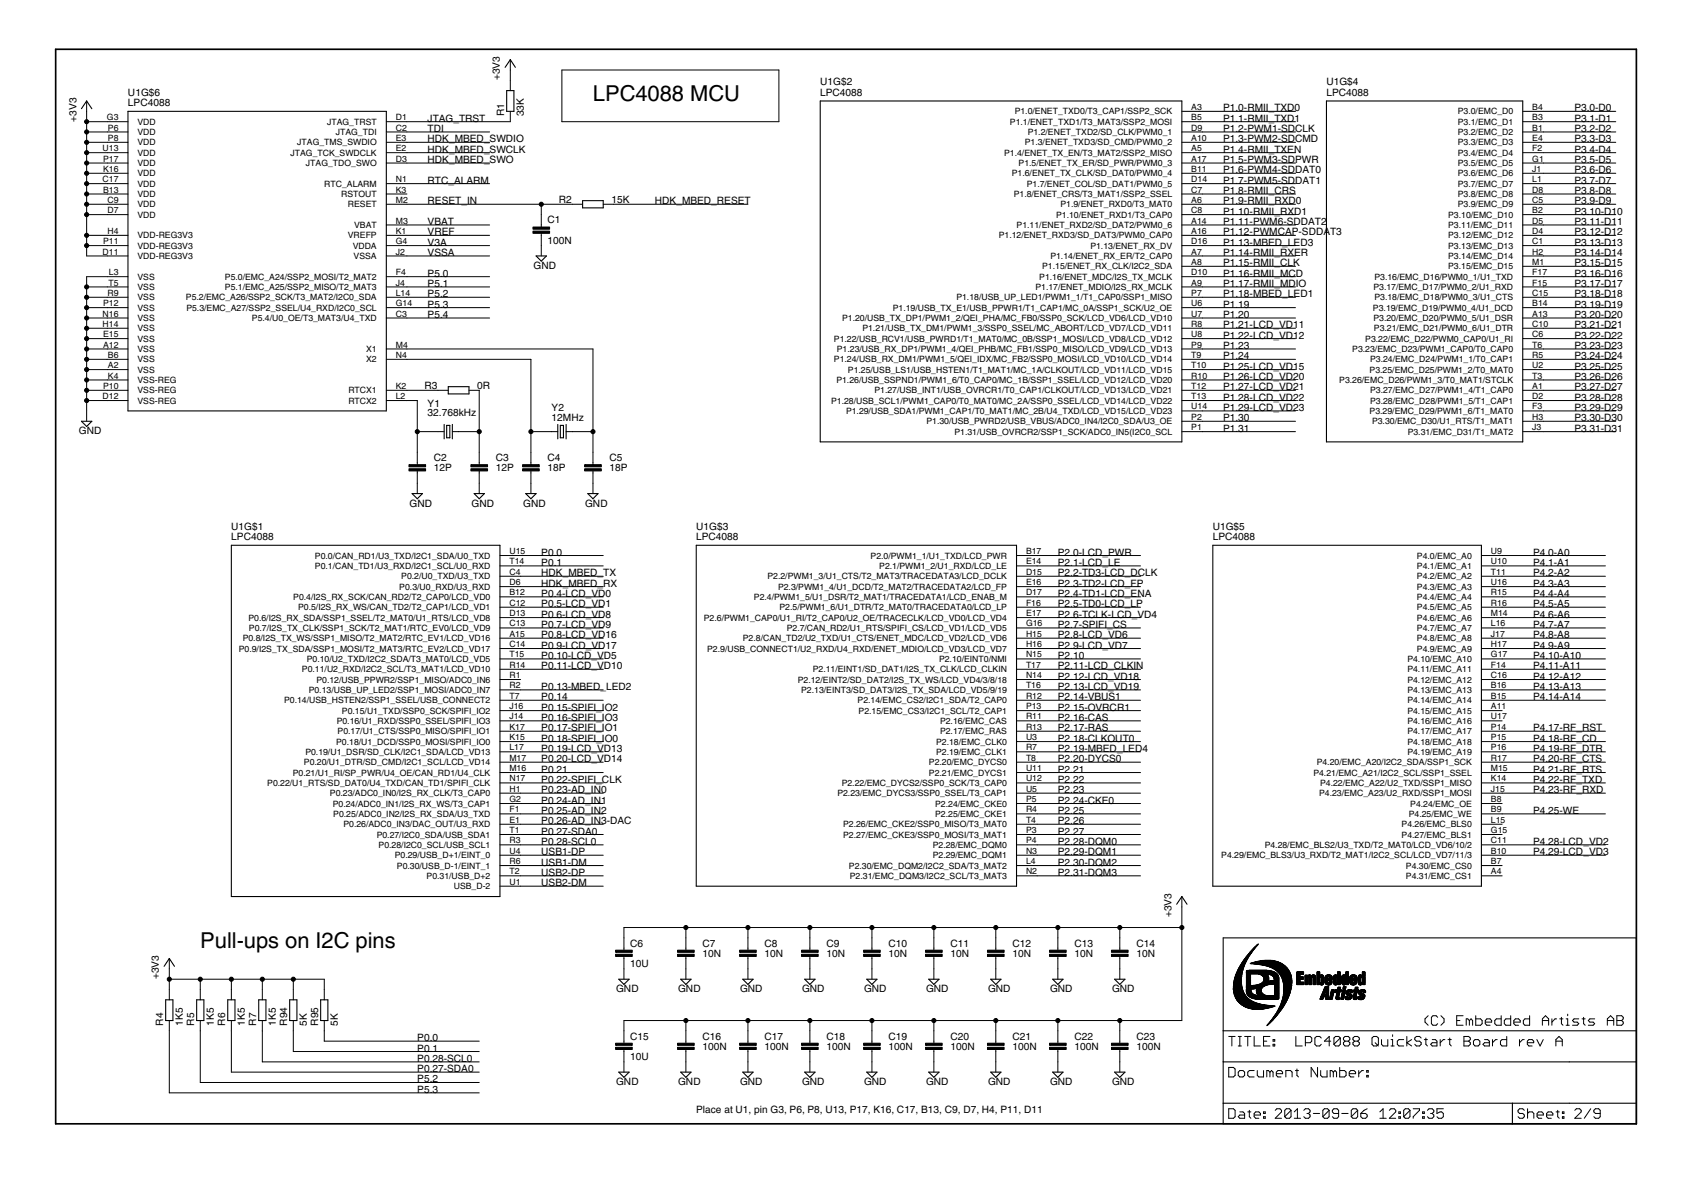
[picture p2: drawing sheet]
<svg xmlns="http://www.w3.org/2000/svg" width="297mm" height="210mm" viewBox="0 0 297 210" stroke-linecap="round" stroke-linejoin="round" font-family="sans-serif">
<defs><g id="words">
<g font-size="4.4">
<text x="104.2" y="17.7">LPC4088 MCU</text>
<text x="35.2" y="166.5">Pull-ups on I2C pins</text>
</g>
<g font-size="2.1">
<text x="22.5" y="16.8">U1G$6</text>
<text x="87.8" y="14.1" transform="rotate(-90 87.8 14.1)">+3V3</text>
<text x="144.1" y="16.8">LPC4088</text>
<text x="144.1" y="15">U1G$2</text>
<text x="233" y="16.8">LPC4088</text>
<text x="233" y="15">U1G$4</text>
<text x="13.4" y="21.4" transform="rotate(-90 13.4 21.4)">+3V3</text>
<text x="22.5" y="18.6">LPC4088</text>
<text x="75.1" y="21.4">JTAG_TRST</text>
<text x="75.1" y="23.2">TDI</text>
<text x="88.6" y="20.5" transform="rotate(-90 88.6 20.5)">R1</text>
<text x="92" y="20.5" transform="rotate(-90 92 20.5)">33K</text>
<text x="214.9" y="19.6">P1.0-RMII_TXD0</text>
<text x="214.9" y="21.4">P1.1-RMII_TXD1</text>
<text x="214.9" y="23.2">P1.2-PWM1-SDCLK</text>
<text x="276.6" y="19.6">P3.0-D0</text>
<text x="276.6" y="21.4">P3.1-D1</text>
<text x="276.6" y="23.2">P3.2-D2</text>
<text x="75.1" y="26.8">HDK_MBED_SWCLK</text>
<text x="75.1" y="25">HDK_MBED_SWDIO</text>
<text x="75.1" y="28.6">HDK_MBED_SWO</text>
<text x="214.9" y="26.8">P1.4-RMII_TXEN</text>
<text x="214.9" y="25">P1.3-PWM2-SDCMD</text>
<text x="214.9" y="28.6">P1.5-PWM3-SDPWR</text>
<text x="276.6" y="25">P3.3-D3</text>
<text x="276.6" y="26.8">P3.4-D4</text>
<text x="276.6" y="28.6">P3.5-D5</text>
<text x="75.1" y="32.3">RTC_ALARM</text>
<text x="75.1" y="35.9">RESET_IN</text>
<text x="98.2" y="35.7">R2</text>
<text x="107.4" y="35.7">15K</text>
<text x="115" y="35.9">HDK_MBED_RESET</text>
<text x="214.9" y="35.9">P1.9-RMII_RXD0</text>
<text x="214.9" y="30.4">P1.6-PWM4-SDDAT0</text>
<text x="214.9" y="32.3">P1.7-PWM5-SDDAT1</text>
<text x="214.9" y="34.1">P1.8-RMII_CRS</text>
<text x="276.6" y="30.4">P3.6-D6</text>
<text x="276.6" y="32.3">P3.7-D7</text>
<text x="276.6" y="34.1">P3.8-D8</text>
<text x="276.6" y="35.9">P3.9-D9</text>
<text x="75.1" y="41.3">VREF</text>
<text x="75.1" y="39.5">VBAT</text>
<text x="96.2" y="39.2">C1</text>
<text x="214.9" y="37.7">P1.10-RMII_RXD1</text>
<text x="214.9" y="39.5">P1.11-PWM6-SDDAT2</text>
<text x="214.9" y="41.3">P1.12-PWMCAP-SDDAT3</text>
<text x="276.6" y="37.7">P3.10-D10</text>
<text x="276.6" y="39.5">P3.11-D11</text>
<text x="276.6" y="41.3">P3.12-D12</text>
<text x="75.1" y="43.1">V3A</text>
<text x="75.1" y="45">VSSA</text>
<text x="93.7" y="47.2">GND</text>
<text x="96.2" y="42.9">100N</text>
<text x="214.9" y="45">P1.14-RMII_RXER</text>
<text x="214.9" y="46.8">P1.15-RMII_CLK</text>
<text x="214.9" y="43.1">P1.13-MBED_LED3</text>
<text x="276.6" y="43.1">P3.13-D13</text>
<text x="276.6" y="45">P3.14-D14</text>
<text x="276.6" y="46.8">P3.15-D15</text>
<text x="75.1" y="48.6">P5.0</text>
<text x="75.1" y="50.4">P5.1</text>
<text x="75.1" y="52.2">P5.2</text>
<text x="214.9" y="48.6">P1.16-RMII_MCD</text>
<text x="214.9" y="50.4">P1.17-RMII_MDIO</text>
<text x="214.9" y="52.2">P1.18-MBED_LED1</text>
<text x="276.6" y="48.6">P3.16-D16</text>
<text x="276.6" y="50.4">P3.17-D17</text>
<text x="276.6" y="52.2">P3.18-D18</text>
<text x="75.1" y="54">P5.3</text>
<text x="75.1" y="55.8">P5.4</text>
<text x="214.9" y="59.5">P1.22-LCD_VD12</text>
<text x="214.9" y="57.7">P1.21-LCD_VD11</text>
<text x="214.9" y="55.8">P1.20</text>
<text x="214.9" y="54">P1.19</text>
<text x="276.6" y="54">P3.19-D19</text>
<text x="276.6" y="55.8">P3.20-D20</text>
<text x="276.6" y="57.7">P3.21-D21</text>
<text x="276.6" y="59.5">P3.22-D22</text>
<text x="214.9" y="64.9">P1.25-LCD_VD15</text>
<text x="214.9" y="63.1">P1.24</text>
<text x="214.9" y="61.3">P1.23</text>
<text x="276.6" y="61.3">P3.23-D23</text>
<text x="276.6" y="63.1">P3.24-D24</text>
<text x="276.6" y="64.9">P3.25-D25</text>
<text x="74.6" y="68.4">R3</text>
<text x="75.1" y="71.5">Y1</text>
<text x="83.8" y="68.4">0R</text>
<text x="214.9" y="66.7">P1.26-LCD_VD20</text>
<text x="214.9" y="68.6">P1.27-LCD_VD21</text>
<text x="214.9" y="70.4">P1.28-LCD_VD22</text>
<text x="276.6" y="66.7">P3.26-D26</text>
<text x="276.6" y="68.6">P3.27-D27</text>
<text x="276.6" y="70.4">P3.28-D28</text>
<text x="13.9" y="76.3">GND</text>
<text x="75.1" y="73.1">32.768kHz</text>
<text x="96.9" y="74">12MHz</text>
<text x="96.9" y="72.2">Y2</text>
<text x="214.9" y="74">P1.30</text>
<text x="214.9" y="75.8">P1.31</text>
<text x="214.9" y="72.2">P1.29-LCD_VD23</text>
<text x="276.6" y="75.8">P3.31-D31</text>
<text x="276.6" y="74">P3.30-D30</text>
<text x="276.6" y="72.2">P3.29-D29</text>
<text x="76.2" y="82.8">12P</text>
<text x="76.2" y="81">C2</text>
<text x="87.1" y="82.8">12P</text>
<text x="87.1" y="81">C3</text>
<text x="96.2" y="82.8">18P</text>
<text x="96.2" y="81">C4</text>
<text x="107.1" y="82.8">18P</text>
<text x="107.1" y="81">C5</text>
<text x="71.9" y="89">GND</text>
<text x="82.8" y="89">GND</text>
<text x="91.9" y="89">GND</text>
<text x="102.8" y="89">GND</text>
<text x="40.6" y="94.9">LPC4088</text>
<text x="40.6" y="93.1">U1G$1</text>
<text x="122.3" y="94.9">LPC4088</text>
<text x="122.3" y="93.1">U1G$3</text>
<text x="213" y="94.9">LPC4088</text>
<text x="213" y="93.1">U1G$5</text>
<text x="95.1" y="101.2">HDK_MBED_TX</text>
<text x="95.1" y="97.6">P0.0</text>
<text x="95.1" y="99.4">P0.1</text>
<text x="185.8" y="99.4">P2.1-LCD_LE</text>
<text x="185.8" y="101.2">P2.2-TD3-LCD_DCLK</text>
<text x="185.8" y="97.6">P2.0-LCD_PWR</text>
<text x="269.3" y="97.6">P4.0-A0</text>
<text x="269.3" y="99.4">P4.1-A1</text>
<text x="269.3" y="101.2">P4.2-A2</text>
<text x="95.1" y="104.8">P0.4-LCD_VD0</text>
<text x="95.1" y="103">HDK_MBED_RX</text>
<text x="95.1" y="106.7">P0.5-LCD_VD1</text>
<text x="185.8" y="103">P2.3-TD2-LCD_FP</text>
<text x="185.8" y="106.7">P2.5-TD0-LCD_LP</text>
<text x="185.8" y="104.8">P2.4-TD1-LCD_ENA</text>
<text x="269.3" y="103">P4.3-A3</text>
<text x="269.3" y="104.8">P4.4-A4</text>
<text x="269.3" y="106.7">P4.5-A5</text>
<text x="95.1" y="108.5">P0.6-LCD_VD8</text>
<text x="95.1" y="110.3">P0.7-LCD_VD9</text>
<text x="95.1" y="112.1">P0.8-LCD_VD16</text>
<text x="95.1" y="113.9">P0.9-LCD_VD17</text>
<text x="185.8" y="113.9">P2.9-LCD_VD7</text>
<text x="185.8" y="110.3">P2.7-SPIFI_CS</text>
<text x="185.8" y="112.1">P2.8-LCD_VD6</text>
<text x="185.8" y="108.5">P2.6-TCLK-LCD_VD4</text>
<text x="269.3" y="108.5">P4.6-A6</text>
<text x="269.3" y="110.3">P4.7-A7</text>
<text x="269.3" y="112.1">P4.8-A8</text>
<text x="269.3" y="113.9">P4.9-A9</text>
<text x="95.1" y="115.7">P0.10-LCD_VD5</text>
<text x="95.1" y="117.6">P0.11-LCD_VD10</text>
<text x="185.8" y="115.7">P2.10</text>
<text x="185.8" y="119.4">P2.12-LCD_VD18</text>
<text x="185.8" y="117.6">P2.11-LCD_CLKIN</text>
<text x="269.3" y="115.7">P4.10-A10</text>
<text x="269.3" y="117.6">P4.11-A11</text>
<text x="269.3" y="119.4">P4.12-A12</text>
<text x="95.1" y="121.2">P0.13-MBED_LED2</text>
<text x="95.1" y="123">P0.14</text>
<text x="95.1" y="124.8">P0.15-SPIFI_IO2</text>
<text x="185.8" y="123">P2.14-VBUS1</text>
<text x="185.8" y="124.8">P2.15-OVRCR1</text>
<text x="185.8" y="121.2">P2.13-LCD_VD19</text>
<text x="269.3" y="121.2">P4.13-A13</text>
<text x="269.3" y="123">P4.14-A14</text>
<text x="95.1" y="126.6">P0.16-SPIFI_IO3</text>
<text x="95.1" y="128.4">P0.17-SPIFI_IO1</text>
<text x="95.1" y="130.3">P0.18-SPIFI_IO0</text>
<text x="185.8" y="126.6">P2.16-CAS</text>
<text x="185.8" y="128.4">P2.17-RAS</text>
<text x="185.8" y="130.3">P2.18-CLKOUT0</text>
<text x="269.3" y="128.4">P4.17-RF_RST</text>
<text x="269.3" y="130.3">P4.18-RF_CD</text>
<text x="95.1" y="132.1">P0.19-LCD_VD13</text>
<text x="95.1" y="133.9">P0.20-LCD_VD14</text>
<text x="95.1" y="135.7">P0.21</text>
<text x="95.1" y="137.5">P0.22-SPIFI_CLK</text>
<text x="185.8" y="133.9">P2.20-DYCS0</text>
<text x="185.8" y="135.7">P2.21</text>
<text x="185.8" y="132.1">P2.19-MBED_LED4</text>
<text x="185.8" y="137.5">P2.22</text>
<text x="269.3" y="132.1">P4.19-RF_DTR</text>
<text x="269.3" y="133.9">P4.20-RF_CTS</text>
<text x="269.3" y="135.7">P4.21-RF_RTS</text>
<text x="269.3" y="137.5">P4.22-RF_TXD</text>
<text x="95.1" y="139.3">P0.23-AD_IN0</text>
<text x="95.1" y="141.1">P0.24-AD_IN1</text>
<text x="95.1" y="143">P0.25-AD_IN2</text>
<text x="185.8" y="141.1">P2.24-CKE0</text>
<text x="185.8" y="143">P2.25</text>
<text x="185.8" y="139.3">P2.23</text>
<text x="269.3" y="143">P4.25-WE</text>
<text x="269.3" y="139.3">P4.23-RF_RXD</text>
<text x="95.1" y="146.6">P0.27-SDA0</text>
<text x="95.1" y="148.4">P0.28-SCL0</text>
<text x="95.1" y="144.8">P0.26-AD_IN3-DAC</text>
<text x="185.8" y="148.4">P2.28-DQM0</text>
<text x="185.8" y="144.8">P2.26</text>
<text x="185.8" y="146.6">P2.27</text>
<text x="269.3" y="148.4">P4.28-LCD_VD2</text>
<text x="95.1" y="155.7">USB2-DM</text>
<text x="95.1" y="153.8">USB2-DP</text>
<text x="95.1" y="150.2">USB1-DP</text>
<text x="95.1" y="152">USB1-DM</text>
<text x="185.8" y="150.2">P2.29-DQM1</text>
<text x="185.8" y="152">P2.30-DQM2</text>
<text x="185.8" y="153.8">P2.31-DQM3</text>
<text x="269.3" y="150.2">P4.29-LCD_VD3</text>
<text x="205.8" y="161.1" transform="rotate(-90 205.8 161.1)">+3V3</text>
<text x="110.7" y="166.3">C6</text>
<text x="123.4" y="166.3">C7</text>
<text x="134.3" y="166.3">C8</text>
<text x="145.2" y="166.3">C9</text>
<text x="156.1" y="166.3">C10</text>
<text x="166.9" y="166.3">C11</text>
<text x="177.8" y="166.3">C12</text>
<text x="188.7" y="166.3">C13</text>
<text x="199.6" y="166.3">C14</text>
<text x="27.9" y="172" transform="rotate(-90 27.9 172)">+3V3</text>
<text x="110.7" y="169.9">10U</text>
<text x="123.4" y="168.1">10N</text>
<text x="134.3" y="168.1">10N</text>
<text x="145.2" y="168.1">10N</text>
<text x="156.1" y="168.1">10N</text>
<text x="166.9" y="168.1">10N</text>
<text x="177.8" y="168.1">10N</text>
<text x="188.7" y="168.1">10N</text>
<text x="199.6" y="168.1">10N</text>
<text x="108.2" y="174.3">GND</text>
<text x="119.1" y="174.3">GND</text>
<text x="130" y="174.3">GND</text>
<text x="140.9" y="174.3">GND</text>
<text x="151.8" y="174.3">GND</text>
<text x="162.7" y="174.3">GND</text>
<text x="173.6" y="174.3">GND</text>
<text x="184.5" y="174.3">GND</text>
<text x="195.3" y="174.3">GND</text>
<text x="28.7" y="180.2" transform="rotate(-90 28.7 180.2)">R4</text>
<text x="32.1" y="180.2" transform="rotate(-90 32.1 180.2)">1K5</text>
<text x="34.1" y="180.2" transform="rotate(-90 34.1 180.2)">R5</text>
<text x="37.5" y="180.2" transform="rotate(-90 37.5 180.2)">1K5</text>
<text x="39.6" y="180.2" transform="rotate(-90 39.6 180.2)">R6</text>
<text x="43" y="180.2" transform="rotate(-90 43 180.2)">1K5</text>
<text x="45" y="180.2" transform="rotate(-90 45 180.2)">R7</text>
<text x="48.4" y="180.2" transform="rotate(-90 48.4 180.2)">1K5</text>
<text x="50.4" y="180.2" transform="rotate(-90 50.4 180.2)">R94</text>
<text x="53.9" y="180.2" transform="rotate(-90 53.9 180.2)">5K</text>
<text x="55.9" y="180.2" transform="rotate(-90 55.9 180.2)">R95</text>
<text x="59.3" y="180.2" transform="rotate(-90 59.3 180.2)">5K</text>
<text x="73.3" y="182.9">P0.0</text>
<text x="73.3" y="184.7">P0.1</text>
<text x="110.7" y="182.6">C15</text>
<text x="123.4" y="184.4">100N</text>
<text x="123.4" y="182.6">C16</text>
<text x="134.3" y="184.4">100N</text>
<text x="134.3" y="182.6">C17</text>
<text x="145.2" y="184.4">100N</text>
<text x="145.2" y="182.6">C18</text>
<text x="156.1" y="184.4">100N</text>
<text x="156.1" y="182.6">C19</text>
<text x="166.9" y="184.4">100N</text>
<text x="166.9" y="182.6">C20</text>
<text x="177.8" y="184.4">100N</text>
<text x="177.8" y="182.6">C21</text>
<text x="188.7" y="184.4">100N</text>
<text x="188.7" y="182.6">C22</text>
<text x="199.6" y="184.4">100N</text>
<text x="199.6" y="182.6">C23</text>
<text x="73.3" y="188.3">P0.27-SDA0</text>
<text x="73.3" y="186.5">P0.28-SCL0</text>
<text x="73.3" y="190.1">P5.2</text>
<text x="73.3" y="192">P5.3</text>
<text x="108.2" y="190.6">GND</text>
<text x="110.7" y="186.2">10U</text>
<text x="119.1" y="190.6">GND</text>
<text x="130" y="190.6">GND</text>
<text x="140.9" y="190.6">GND</text>
<text x="151.8" y="190.6">GND</text>
<text x="162.7" y="190.6">GND</text>
<text x="173.6" y="190.6">GND</text>
<text x="184.5" y="190.6">GND</text>
<text x="195.3" y="190.6">GND</text>
<text x="122.3" y="195.6">Place at U1, pin G3, P6, P8, U13, P17, K16, C17, B13, C9, D7, H4, P11, D11</text>
</g>
<g font-size="1.8">
<text x="18.8" y="21.1">G3</text>
<text x="19" y="22.9">P6</text>
<text x="24.2" y="23.7">VDD</text>
<text x="24.2" y="21.9">VDD</text>
<text x="57.5" y="21.9">JTAG_TRST</text>
<text x="59" y="23.7">JTAG_TDI</text>
<text x="69.5" y="22.9">C2</text>
<text x="69.5" y="21.1">D1</text>
<text x="177.4" y="21.9">P1.1/ENET_TXD1/T3_MAT3/SSP2_MOSI</text>
<text x="178.2" y="20.1">P1.0/ENET_TXD0/T3_CAP1/SSP2_SCK</text>
<text x="180.5" y="23.7">P1.2/ENET_TXD2/SD_CLK/PWM0_1</text>
<text x="209.3" y="19.3">A3</text>
<text x="209.3" y="21.1">B5</text>
<text x="209.3" y="22.9">D9</text>
<text x="256.1" y="23.7">P3.2/EMC_D2</text>
<text x="256.1" y="21.9">P3.1/EMC_D1</text>
<text x="256.1" y="20.1">P3.0/EMC_D0</text>
<text x="269.2" y="22.9">B1</text>
<text x="269.2" y="21.1">B3</text>
<text x="269.2" y="19.3">B4</text>
<text x="18" y="26.6">U13</text>
<text x="18.1" y="28.4">P17</text>
<text x="19" y="24.7">P8</text>
<text x="24.2" y="25.5">VDD</text>
<text x="24.2" y="27.4">VDD</text>
<text x="24.2" y="29.2">VDD</text>
<text x="51" y="27.3">JTAG_TCK_SWDCLK</text>
<text x="52.2" y="25.5">JTAG_TMS_SWDIO</text>
<text x="53.7" y="29.2">JTAG_TDO_SWO</text>
<text x="69.5" y="28.4">D3</text>
<text x="69.5" y="24.7">E3</text>
<text x="69.5" y="26.6">E2</text>
<text x="176.4" y="27.3">P1.4/ENET_TX_EN/T3_MAT2/SSP2_MISO</text>
<text x="178.9" y="29.2">P1.5/ENET_TX_ER/SD_PWR/PWM0_3</text>
<text x="180" y="25.5">P1.3/ENET_TXD3/SD_CMD/PWM0_2</text>
<text x="209.3" y="24.7">A10</text>
<text x="209.3" y="26.6">A5</text>
<text x="209.3" y="28.4">A17</text>
<text x="256.1" y="29.2">P3.5/EMC_D5</text>
<text x="256.1" y="27.3">P3.4/EMC_D4</text>
<text x="256.1" y="25.5">P3.3/EMC_D3</text>
<text x="269.2" y="28.4">G1</text>
<text x="269.2" y="26.6">F2</text>
<text x="269.2" y="24.7">E4</text>
<text x="18" y="32">C17</text>
<text x="18.1" y="30.2">K16</text>
<text x="18.1" y="33.8">B13</text>
<text x="18.9" y="35.6">C9</text>
<text x="24.2" y="31">VDD</text>
<text x="24.2" y="32.8">VDD</text>
<text x="24.2" y="34.6">VDD</text>
<text x="57" y="32.8">RTC_ALARM</text>
<text x="59.9" y="34.6">RSTOUT</text>
<text x="69.5" y="33.8">K3</text>
<text x="69.5" y="35.6">M2</text>
<text x="69.5" y="32">N1</text>
<text x="177.7" y="31">P1.6/ENET_TX_CLK/SD_DAT0/PWM0_4</text>
<text x="178.1" y="34.6">P1.8/ENET_CRS/T3_MAT1/SSP2_SSEL</text>
<text x="180.4" y="32.8">P1.7/ENET_COL/SD_DAT1/PWM0_5</text>
<text x="209.3" y="30.2">B11</text>
<text x="209.3" y="32">D14</text>
<text x="209.3" y="33.8">C7</text>
<text x="209.3" y="35.6">A6</text>
<text x="256.1" y="34.6">P3.8/EMC_D8</text>
<text x="256.1" y="32.8">P3.7/EMC_D7</text>
<text x="256.1" y="31">P3.6/EMC_D6</text>
<text x="269.2" y="35.6">C5</text>
<text x="269.2" y="33.8">D8</text>
<text x="269.2" y="32">L1</text>
<text x="269.2" y="30.2">J1</text>
<text x="18.9" y="37.4">D7</text>
<text x="18.9" y="41.1">H4</text>
<text x="24.2" y="36.4">VDD</text>
<text x="24.2" y="38.2">VDD</text>
<text x="24.2" y="41.9">VDD-REG3V3</text>
<text x="61.1" y="36.4">RESET</text>
<text x="61.1" y="41.9">VREFP</text>
<text x="62.2" y="40.1">VBAT</text>
<text x="69.5" y="41.1">K1</text>
<text x="69.5" y="39.3">M3</text>
<text x="175.4" y="41.9">P1.12/ENET_RXD3/SD_DAT3/PWM0_CAP0</text>
<text x="178.6" y="40.1">P1.11/ENET_RXD2/SD_DAT2/PWM0_6</text>
<text x="185.5" y="38.2">P1.10/ENET_RXD1/T3_CAP0</text>
<text x="186.3" y="36.4">P1.9/ENET_RXD0/T3_MAT0</text>
<text x="209.3" y="37.4">C8</text>
<text x="209.3" y="39.3">A14</text>
<text x="209.3" y="41.1">A16</text>
<text x="254.4" y="41.9">P3.12/EMC_D12</text>
<text x="254.4" y="40.1">P3.11/EMC_D11</text>
<text x="254.4" y="38.2">P3.10/EMC_D10</text>
<text x="256.1" y="36.4">P3.9/EMC_D9</text>
<text x="269.2" y="41.1">D4</text>
<text x="269.2" y="39.3">D5</text>
<text x="269.2" y="37.4">B2</text>
<text x="18" y="44.7">D11</text>
<text x="18.1" y="42.9">P11</text>
<text x="24.2" y="43.7">VDD-REG3V3</text>
<text x="24.2" y="45.5">VDD-REG3V3</text>
<text x="62" y="43.7">VDDA</text>
<text x="62.1" y="45.5">VSSA</text>
<text x="69.5" y="44.7">J2</text>
<text x="69.5" y="42.9">G4</text>
<text x="183.1" y="47.3">P1.15/ENET_RX_CLK/I2C2_SDA</text>
<text x="184.5" y="45.5">P1.14/ENET_RX_ER/T2_CAP0</text>
<text x="191.5" y="43.7">P1.13/ENET_RX_DV</text>
<text x="209.3" y="42.9">D16</text>
<text x="209.3" y="44.7">A7</text>
<text x="209.3" y="46.5">A8</text>
<text x="254.4" y="47.3">P3.15/EMC_D15</text>
<text x="254.4" y="45.5">P3.14/EMC_D14</text>
<text x="254.4" y="43.7">P3.13/EMC_D13</text>
<text x="269.2" y="46.5">M1</text>
<text x="269.2" y="44.7">H2</text>
<text x="269.2" y="42.9">C1</text>
<text x="18.1" y="53.8">P12</text>
<text x="18.9" y="52">R9</text>
<text x="19" y="50.2">T5</text>
<text x="19.1" y="48.3">L3</text>
<text x="24.2" y="49.1">VSS</text>
<text x="24.2" y="50.9">VSS</text>
<text x="24.2" y="52.8">VSS</text>
<text x="32.7" y="52.8">P5.2/EMC_A26/SSP2_SCK/T3_MAT2/I2C0_SDA</text>
<text x="39.5" y="49.1">P5.0/EMC_A24/SSP2_MOSI/T2_MAT2</text>
<text x="39.5" y="50.9">P5.1/EMC_A25/SSP2_MISO/T2_MAT3</text>
<text x="69.5" y="53.8">G14</text>
<text x="69.5" y="48.3">F4</text>
<text x="69.5" y="50.2">J4</text>
<text x="69.5" y="52">L14</text>
<text x="168" y="52.8">P1.18/USB_UP_LED1/PWM1_1/T1_CAP0/SSP1_MISO</text>
<text x="181.9" y="50.9">P1.17/ENET_MDIO/I2S_RX_MCLK</text>
<text x="182.6" y="49.1">P1.16/ENET_MDC/I2S_TX_MCLK</text>
<text x="209.3" y="48.3">D10</text>
<text x="209.3" y="50.2">A9</text>
<text x="209.3" y="52">P7</text>
<text x="209.3" y="53.8">U6</text>
<text x="241.3" y="50.9">P3.17/EMC_D17/PWM0_2/U1_RXD</text>
<text x="241.4" y="52.8">P3.18/EMC_D18/PWM0_3/U1_CTS</text>
<text x="241.4" y="49.1">P3.16/EMC_D16/PWM0_1/U1_TXD</text>
<text x="269.2" y="53.8">B14</text>
<text x="269.2" y="52">C15</text>
<text x="269.2" y="50.2">F15</text>
<text x="269.2" y="48.3">F17</text>
<text x="18" y="55.6">N16</text>
<text x="18" y="57.4">H14</text>
<text x="18.1" y="59.2">E15</text>
<text x="24.2" y="54.6">VSS</text>
<text x="24.2" y="56.4">VSS</text>
<text x="24.2" y="58.2">VSS</text>
<text x="32.7" y="54.6">P5.3/EMC_A27/SSP2_SSEL/U4_RXD/I2C0_SCL</text>
<text x="44.3" y="56.4">P5.4/U0_OE/T3_MAT3/U4_TXD</text>
<text x="69.5" y="55.6">C3</text>
<text x="147.9" y="56.4">P1.20/USB_TX_DP1/PWM1_2/QEI_PHA/MC_FB0/SSP0_SCK/LCD_VD6/LCD_VD10</text>
<text x="151.5" y="58.2">P1.21/USB_TX_DM1/PWM1_3/SSP0_SSEL/MC_ABORT/LCD_VD7/LCD_VD11</text>
<text x="156.8" y="54.6">P1.19/USB_TX_E1/USB_PPWR1/T1_CAP1/MC_0A/SSP1_SCK/U2_OE</text>
<text x="209.3" y="55.6">U7</text>
<text x="209.3" y="57.4">R8</text>
<text x="209.3" y="59.2">U8</text>
<text x="241.2" y="54.6">P3.19/EMC_D19/PWM0_4/U1_DCD</text>
<text x="241.3" y="56.4">P3.20/EMC_D20/PWM0_5/U1_DSR</text>
<text x="241.3" y="58.2">P3.21/EMC_D21/PWM0_6/U1_DTR</text>
<text x="269.2" y="59.2">C6</text>
<text x="269.2" y="57.4">C10</text>
<text x="269.2" y="55.6">A13</text>
<text x="18.1" y="61">A12</text>
<text x="19" y="62.9">B6</text>
<text x="19" y="64.7">A2</text>
<text x="24.2" y="60">VSS</text>
<text x="24.2" y="61.8">VSS</text>
<text x="24.2" y="63.7">VSS</text>
<text x="24.2" y="65.5">VSS</text>
<text x="64.3" y="63.6">X2</text>
<text x="64.3" y="61.8">X1</text>
<text x="69.5" y="62.9">N4</text>
<text x="69.5" y="61">M4</text>
<text x="146.5" y="60">P1.22/USB_RCV1/USB_PWRD1/T1_MAT0/MC_0B/SSP1_MOSI/LCD_VD8/LCD_VD12</text>
<text x="146.5" y="63.6">P1.24/USB_RX_DM1/PWM1_5/QEI_IDX/MC_FB2/SSP0_MOSI/LCD_VD10/LCD_VD14</text>
<text x="147" y="61.8">P1.23/USB_RX_DP1/PWM1_4/QEI_PHB/MC_FB1/SSP0_MISO/LCD_VD9/LCD_VD13</text>
<text x="148.9" y="65.5">P1.25/USB_LS1/USB_HSTEN1/T1_MAT1/MC_1A/CLKOUT/LCD_VD11/LCD_VD15</text>
<text x="209.3" y="61">P9</text>
<text x="209.3" y="62.9">T9</text>
<text x="209.3" y="64.7">T10</text>
<text x="237.5" y="61.8">P3.23/EMC_D23/PWM1_CAP0/T0_CAP0</text>
<text x="239.8" y="60">P3.22/EMC_D22/PWM0_CAP0/U1_RI</text>
<text x="240.6" y="65.5">P3.25/EMC_D25/PWM1_2/T0_MAT0</text>
<text x="240.7" y="63.6">P3.24/EMC_D24/PWM1_1/T0_CAP1</text>
<text x="269.2" y="64.7">U2</text>
<text x="269.2" y="62.9">R5</text>
<text x="269.2" y="61">T6</text>
<text x="18" y="70.1">D12</text>
<text x="18.1" y="68.3">P10</text>
<text x="19" y="66.5">K4</text>
<text x="24.2" y="67.3">VSS-REG</text>
<text x="24.2" y="69.1">VSS-REG</text>
<text x="24.2" y="70.9">VSS-REG</text>
<text x="61.2" y="70.9">RTCX2</text>
<text x="61.2" y="69.1">RTCX1</text>
<text x="69.5" y="70.1">L2</text>
<text x="69.5" y="68.3">K2</text>
<text x="146" y="70.9">P1.28/USB_SCL1/PWM1_CAP0/T0_MAT0/MC_2A/SSP0_SSEL/LCD_VD14/LCD_VD22</text>
<text x="146.9" y="67.3">P1.26/USB_SSPND1/PWM1_6/T0_CAP0/MC_1B/SSP1_SSEL/LCD_VD12/LCD_VD20</text>
<text x="153.6" y="69.1">P1.27/USB_INT1/USB_OVRCR1/T0_CAP1/CLKOUT/LCD_VD13/LCD_VD21</text>
<text x="209.3" y="66.5">R10</text>
<text x="209.3" y="68.3">T12</text>
<text x="209.3" y="70.1">T13</text>
<text x="209.3" y="71.9">U14</text>
<text x="235.3" y="67.3">P3.26/EMC_D26/PWM1_3/T0_MAT1/STCLK</text>
<text x="240.7" y="70.9">P3.28/EMC_D28/PWM1_5/T1_CAP1</text>
<text x="240.7" y="69.1">P3.27/EMC_D27/PWM1_4/T1_CAP0</text>
<text x="269.2" y="71.9">F3</text>
<text x="269.2" y="70.1">D2</text>
<text x="269.2" y="68.3">A1</text>
<text x="269.2" y="66.5">T3</text>
<text x="148.6" y="72.7">P1.29/USB_SDA1/PWM1_CAP1/T0_MAT1/MC_2B/U4_TXD/LCD_VD15/LCD_VD23</text>
<text x="162.7" y="74.5">P1.30/USB_PWRD2/USB_VBUS/ADC0_IN4/I2C0_SDA/U3_OE</text>
<text x="167.7" y="76.3">P1.31/USB_OVRCR2/SSP1_SCK/ADC0_IN5(I2C0_SCL</text>
<text x="209.3" y="73.7">P2</text>
<text x="209.3" y="75.6">P1</text>
<text x="240.6" y="72.7">P3.29/EMC_D29/PWM1_6/T1_MAT0</text>
<text x="241" y="74.5">P3.30/EMC_D30/U1_RTS/T1_MAT1</text>
<text x="247.3" y="76.3">P3.31/EMC_D31/T1_MAT2</text>
<text x="269.2" y="75.6">J3</text>
<text x="269.2" y="73.7">H3</text>
<text x="55.3" y="98.1">P0.0/CAN_RD1/U3_TXD/I2C1_SDA/U0_TXD</text>
<text x="55.3" y="99.9">P0.1/CAN_TD1/U3_RXD/I2C1_SCL/U0_RXD</text>
<text x="70.5" y="101.8">P0.2/U0_TXD/U3_TXD</text>
<text x="89.5" y="97.3">U15</text>
<text x="89.5" y="99.1">T14</text>
<text x="89.5" y="101">C4</text>
<text x="134.8" y="101.8">P2.2/PWM1_3/U1_CTS/T2_MAT3/TRACEDATA3/LCD_DCLK</text>
<text x="152.9" y="98.1">P2.0/PWM1_1/U1_TXD/LCD_PWR</text>
<text x="154.5" y="99.9">P2.1/PWM1_2/U1_RXD/LCD_LE</text>
<text x="180.2" y="97.3">B17</text>
<text x="180.2" y="99.1">E14</text>
<text x="180.2" y="101">D15</text>
<text x="248.9" y="101.8">P4.2/EMC_A2</text>
<text x="248.9" y="99.9">P4.1/EMC_A1</text>
<text x="248.9" y="98.1">P4.0/EMC_A0</text>
<text x="261.9" y="101">T11</text>
<text x="261.9" y="99.1">U10</text>
<text x="261.9" y="97.3">U9</text>
<text x="51.5" y="105.4">P0.4/I2S_RX_SCK/CAN_RD2/T2_CAP0/LCD_VD0</text>
<text x="52.4" y="107.2">P0.5/I2S_RX_WS/CAN_TD2/T2_CAP1/LCD_VD1</text>
<text x="70.1" y="103.6">P0.3/U0_RXD/U3_RXD</text>
<text x="89.5" y="102.8">D6</text>
<text x="89.5" y="104.6">B12</text>
<text x="89.5" y="106.4">C12</text>
<text x="132.4" y="105.4">P2.4/PWM1_5/U1_DSR/T2_MAT1/TRACEDATA1/LCD_ENAB_M</text>
<text x="136.7" y="103.6">P2.3/PWM1_4/U1_DCD/T2_MAT2/TRACEDATA2/LCD_FP</text>
<text x="136.9" y="107.2">P2.5/PWM1_6/U1_DTR/T2_MAT0/TRACEDATA0/LCD_LP</text>
<text x="180.2" y="102.8">E16</text>
<text x="180.2" y="104.6">D17</text>
<text x="180.2" y="106.4">F16</text>
<text x="248.9" y="107.2">P4.5/EMC_A5</text>
<text x="248.9" y="105.4">P4.4/EMC_A4</text>
<text x="248.9" y="103.6">P4.3/EMC_A3</text>
<text x="261.9" y="106.4">R16</text>
<text x="261.9" y="104.6">R15</text>
<text x="261.9" y="102.8">U16</text>
<text x="42.6" y="112.6">P0.8/I2S_TX_WS/SSP1_MISO/T2_MAT2/RTC_EV1/LCD_VD16</text>
<text x="43.6" y="109">P0.6/I2S_RX_SDA/SSP1_SSEL/T2_MAT0/U1_RTS/LCD_VD8</text>
<text x="43.7" y="110.8">P0.7/I2S_TX_CLK/SSP1_SCK/T2_MAT1/RTC_EV0/LCD_VD9</text>
<text x="89.5" y="108.2">D13</text>
<text x="89.5" y="110">C13</text>
<text x="89.5" y="111.9">A15</text>
<text x="89.5" y="113.7">C14</text>
<text x="123.6" y="109">P2.6/PWM1_CAP0/U1_RI/T2_CAP0/U2_OE/TRACECLK/LCD_VD0/LCD_VD4</text>
<text x="130.5" y="112.6">P2.8/CAN_TD2/U2_TXD/U1_CTS/ENET_MDC/LCD_VD2/LCD_VD6</text>
<text x="138.2" y="110.8">P2.7/CAN_RD2/U1_RTS/SPIFI_CS/LCD_VD1/LCD_VD5</text>
<text x="180.2" y="108.2">E17</text>
<text x="180.2" y="110">G16</text>
<text x="180.2" y="111.9">H15</text>
<text x="180.2" y="113.7">H16</text>
<text x="248.9" y="112.6">P4.8/EMC_A8</text>
<text x="248.9" y="110.8">P4.7/EMC_A7</text>
<text x="248.9" y="109">P4.6/EMC_A6</text>
<text x="261.9" y="113.7">H17</text>
<text x="261.9" y="111.9">J17</text>
<text x="261.9" y="110">L16</text>
<text x="261.9" y="108.2">M14</text>
<text x="42" y="114.5">P0.9/I2S_TX_SDA/SSP1_MOSI/T2_MAT3/RTC_EV2/LCD_VD17</text>
<text x="53" y="118.1">P0.11/U2_RXD/I2C2_SCL/T3_MAT1/LCD_VD10</text>
<text x="53.9" y="116.3">P0.10/U2_TXD/I2C2_SDA/T3_MAT0/LCD_VD5</text>
<text x="55.6" y="119.9">P0.12/USB_PPWR2/SSP1_MISO/ADC0_IN6</text>
<text x="89.5" y="115.5">T15</text>
<text x="89.5" y="117.3">R14</text>
<text x="89.5" y="119.1">R1</text>
<text x="124.2" y="114.5">P2.9/USB_CONNECT1/U2_RXD/U4_RXD/ENET_MDIO/LCD_VD3/LCD_VD7</text>
<text x="140.1" y="119.9">P2.12/EINT2/SD_DAT2/I2S_TX_WS/LCD_VD4/3/8/18</text>
<text x="142.8" y="118.1">P2.11/EINT1/SD_DAT1/I2S_TX_CLK/LCD_CLKIN</text>
<text x="165" y="116.3">P2.10/EINT0/NMI</text>
<text x="180.2" y="115.5">N15</text>
<text x="180.2" y="117.3">T17</text>
<text x="180.2" y="119.1">N14</text>
<text x="247.2" y="119.9">P4.12/EMC_A12</text>
<text x="247.2" y="118.1">P4.11/EMC_A11</text>
<text x="247.2" y="116.3">P4.10/EMC_A10</text>
<text x="248.9" y="114.5">P4.9/EMC_A9</text>
<text x="261.9" y="119.1">C16</text>
<text x="261.9" y="117.3">F14</text>
<text x="261.9" y="115.5">G17</text>
<text x="49.9" y="123.5">P0.14/USB_HSTEN2/SSP1_SSEL/USB_CONNECT2</text>
<text x="54.2" y="121.7">P0.13/USB_UP_LED2/SSP1_MOSI/ADC0_IN7</text>
<text x="60.1" y="125.3">P0.15/U1_TXD/SSP0_SCK/SPIFI_IO2</text>
<text x="89.5" y="120.9">R2</text>
<text x="89.5" y="122.7">T7</text>
<text x="89.5" y="124.6">J16</text>
<text x="140.7" y="121.7">P2.13/EINT3/SD_DAT3/I2S_TX_SDA/LCD_VD5/9/19</text>
<text x="150.6" y="123.5">P2.14/EMC_CS2/I2C1_SDA/T2_CAP0</text>
<text x="150.8" y="125.3">P2.15/EMC_CS3/I2C1_SCL/T2_CAP1</text>
<text x="180.2" y="120.9">T16</text>
<text x="180.2" y="122.7">R12</text>
<text x="180.2" y="124.6">P13</text>
<text x="247.2" y="125.3">P4.15/EMC_A15</text>
<text x="247.2" y="123.5">P4.14/EMC_A14</text>
<text x="247.2" y="121.7">P4.13/EMC_A13</text>
<text x="261.9" y="124.6">A11</text>
<text x="261.9" y="122.7">B15</text>
<text x="261.9" y="120.9">B16</text>
<text x="59.1" y="130.8">P0.18/U1_DCD/SSP0_MOSI/SPIFI_IO0</text>
<text x="59.1" y="127.2">P0.16/U1_RXD/SSP0_SSEL/SPIFI_IO3</text>
<text x="59.3" y="129">P0.17/U1_CTS/SSP0_MISO/SPIFI_IO1</text>
<text x="89.5" y="126.4">J14</text>
<text x="89.5" y="128.2">K17</text>
<text x="89.5" y="130">K15</text>
<text x="89.5" y="131.8">L17</text>
<text x="164.4" y="130.8">P2.18/EMC_CLK0</text>
<text x="165.1" y="127.2">P2.16/EMC_CAS</text>
<text x="165.1" y="129">P2.17/EMC_RAS</text>
<text x="180.2" y="126.4">R11</text>
<text x="180.2" y="128.2">R13</text>
<text x="180.2" y="130">U3</text>
<text x="180.2" y="131.8">R7</text>
<text x="247.2" y="130.8">P4.18/EMC_A18</text>
<text x="247.2" y="129">P4.17/EMC_A17</text>
<text x="247.2" y="127.2">P4.16/EMC_A16</text>
<text x="261.9" y="131.8">P16</text>
<text x="261.9" y="130">P15</text>
<text x="261.9" y="128.2">P14</text>
<text x="261.9" y="126.4">U17</text>
<text x="51.4" y="136.2">P0.21/U1_RI/SP_PWR/U4_OE/CAN_RD1/U4_CLK</text>
<text x="53.4" y="134.4">P0.20/U1_DTR/SD_CMD/I2C1_SCL/LCD_VD14</text>
<text x="53.6" y="132.6">P0.19/U1_DSR/SD_CLK/I2C1_SDA/LCD_VD13</text>
<text x="89.5" y="133.6">M17</text>
<text x="89.5" y="135.4">M16</text>
<text x="89.5" y="137.3">N17</text>
<text x="163.2" y="134.4">P2.20/EMC_DYCS0</text>
<text x="163.2" y="136.2">P2.21/EMC_DYCS1</text>
<text x="164.4" y="132.6">P2.19/EMC_CLK1</text>
<text x="180.2" y="133.6">T8</text>
<text x="180.2" y="135.4">U11</text>
<text x="180.2" y="137.3">U12</text>
<text x="230.7" y="136.2">P4.21/EMC_A21/I2C2_SCL/SSP1_SSEL</text>
<text x="231.3" y="134.4">P4.20/EMC_A20/I2C2_SDA/SSP1_SCK</text>
<text x="247.2" y="132.6">P4.19/EMC_A19</text>
<text x="261.9" y="137.3">K14</text>
<text x="261.9" y="135.4">M15</text>
<text x="261.9" y="133.6">R17</text>
<text x="46.9" y="138">P0.22/U1_RTS/SD_DAT0/U4_TXD/CAN_TD1/SPIFI_CLK</text>
<text x="58" y="139.9">P0.23/ADC0_IN0/I2S_RX_CLK/T3_CAP0</text>
<text x="58.5" y="141.7">P0.24/ADC0_IN1/I2S_RX_WS/T3_CAP1</text>
<text x="58.5" y="143.5">P0.25/ADC0_IN2/I2S_RX_SDA/U3_TXD</text>
<text x="89.5" y="139.1">H1</text>
<text x="89.5" y="140.9">G2</text>
<text x="89.5" y="142.7">F1</text>
<text x="147.1" y="139.9">P2.23/EMC_DYCS3/SSP0_SSEL/T3_CAP1</text>
<text x="147.8" y="138">P2.22/EMC_DYCS2/SSP0_SCK/T3_CAP0</text>
<text x="164.3" y="141.7">P2.24/EMC_CKE0</text>
<text x="164.3" y="143.5">P2.25/EMC_CKE1</text>
<text x="180.2" y="139.1">U5</text>
<text x="180.2" y="140.9">P5</text>
<text x="180.2" y="142.7">R4</text>
<text x="231.7" y="139.9">P4.23/EMC_A23/U2_RXD/SSP1_MOSI</text>
<text x="231.9" y="138">P4.22/EMC_A22/U2_TXD/SSP1_MISO</text>
<text x="247.5" y="143.5">P4.25/EMC_WE</text>
<text x="247.7" y="141.7">P4.24/EMC_OE</text>
<text x="261.9" y="142.7">B9</text>
<text x="261.9" y="140.9">B8</text>
<text x="261.9" y="139.1">J15</text>
<text x="60.3" y="145.3">P0.26/ADC0_IN3/DAC_OUT/U3_RXD</text>
<text x="66.2" y="147.1">P0.27/I2C0_SDA/USB_SDA1</text>
<text x="66.5" y="148.9">P0.28/I2C0_SCL/USB_SCL1</text>
<text x="89.5" y="144.5">E1</text>
<text x="89.5" y="146.3">T1</text>
<text x="89.5" y="148.1">R3</text>
<text x="89.5" y="150">U4</text>
<text x="148.1" y="145.3">P2.26/EMC_CKE2/SSP0_MISO/T3_MAT0</text>
<text x="148.1" y="147.1">P2.27/EMC_CKE3/SSP0_MOSI/T3_MAT1</text>
<text x="163.9" y="148.9">P2.28/EMC_DQM0</text>
<text x="180.2" y="144.5">T4</text>
<text x="180.2" y="146.3">P3</text>
<text x="180.2" y="148.1">P4</text>
<text x="180.2" y="150">N3</text>
<text x="222.2" y="148.9">P4.28/EMC_BLS2/U3_TXD/T2_MAT0/LCD_VD6/10/2</text>
<text x="246.2" y="147.1">P4.27/EMC_BLS1</text>
<text x="246.2" y="145.3">P4.26/EMC_BLS0</text>
<text x="261.9" y="150">B10</text>
<text x="261.9" y="148.1">C11</text>
<text x="261.9" y="146.3">G15</text>
<text x="261.9" y="144.5">L15</text>
<text x="69.3" y="150.8">P0.29/USB_D+1/EINT_0</text>
<text x="69.7" y="152.6">P0.30/USB_D-1/EINT_1</text>
<text x="74.9" y="154.4">P0.31/USB_D+2</text>
<text x="89.5" y="151.8">R6</text>
<text x="89.5" y="153.6">T2</text>
<text x="89.5" y="155.4">U1</text>
<text x="149.1" y="152.6">P2.30/EMC_DQM2/I2C2_SDA/T3_MAT2</text>
<text x="149.3" y="154.4">P2.31/EMC_DQM3/I2C2_SCL/T3_MAT3</text>
<text x="163.9" y="150.8">P2.29/EMC_DQM1</text>
<text x="180.2" y="151.8">L4</text>
<text x="180.2" y="153.6">N2</text>
<text x="214.5" y="150.8">P4.29/EMC_BLS3/U3_RXD/T2_MAT1/I2C2_SCL/LCD_VD7/11/3</text>
<text x="247" y="154.4">P4.31/EMC_CS1</text>
<text x="247" y="152.6">P4.30/EMC_CS0</text>
<text x="261.9" y="153.6">A4</text>
<text x="261.9" y="151.8">B7</text>
<text x="79.7" y="156.2">USB_D-2</text>
</g>
</g></defs>
<g fill="#000" stroke="#000" stroke-width=".18">
<path d="M15.2 17.7v1.9zM89.6 14.1v1.8zM89.6 10.5v1.8zM89.6 12.3v1.8zM98.7 12.3v9.1zM98.7 12.3h38.1zM207.6 19.6h3.6zM211.2 19.6h16.4zM267.5 19.6h3.6zM271.1 19.6h12.7zM15.2 35.9v1.8zM15.2 34.1v1.8z"/>
<path d="M15.2 32.3v1.8zM15.2 30.4v1.9zM15.2 28.6v1.8zM15.2 26.8v1.8zM15.2 25v1.8zM15.2 23.2v1.8zM15.2 21.4v1.8zM15.2 19.6v1.8zM18.9 23.2h3.6zM18.9 25h3.6zM18.9 26.8h3.6zM18.9 28.6h3.6z"/>
<path d="M18.9 30.4h3.6zM18.9 32.3h3.6zM18.9 34.1h3.6zM18.9 35.9h3.6zM18.9 37.7h3.6zM18.9 21.4h3.6zM15.2 21.4h3.7zM15.2 23.2h3.7zM15.2 25h3.7zM15.2 26.8h3.7zM15.2 28.6h3.7zM15.2 30.4h3.7z"/>
<path d="M15.2 32.3h3.7zM15.2 34.1h3.7zM15.2 35.9h3.7zM15.2 37.7h3.7zM67.9 28.6h3.6zM67.9 23.2h3.6zM67.9 25h3.6zM67.9 21.4h3.6zM67.9 26.8h3.6zM67.9 34.1h3.6zM67.9 35.9h3.6zM67.9 32.3h3.6z"/>
<path d="M67.9 39.5h3.6zM71.5 39.5h14.5zM71.5 26.8h14.5zM71.5 21.4h18.1zM71.5 25h14.5zM71.5 23.2h14.5zM71.5 28.6h14.5zM71.5 32.3h14.5zM71.5 35.9h23.6zM89.6 19.6v1.8zM95.1 37.7v1.8zM95.1 39.5v.4z"/>
<path d="M95.1 35.9v1.8zM98.7 21.4h38.1zM100.5 35.9h1.8zM95.1 35.9h5.4zM106 35.9h1.8zM107.8 35.9h23.6zM136.8 12.3v9.1zM207.6 21.4h3.6zM207.6 23.2h3.6zM207.6 25h3.6zM207.6 26.8h3.6zM207.6 28.6h3.6z"/>
<path d="M207.6 30.4h3.6zM207.6 32.3h3.6zM207.6 34.1h3.6zM207.6 35.9h3.6zM207.6 37.7h3.6zM207.6 39.5h3.6zM211.2 21.4h16.4zM211.2 26.8h16.4zM211.2 35.9h16.4zM211.2 37.7h16.4zM211.2 23.2h16.4zM211.2 25h16.4z"/>
<path d="M211.2 28.6h16.4zM211.2 30.4h16.4zM211.2 32.3h16.4zM211.2 39.5h16.4zM211.2 34.1h16.4zM267.5 39.5h3.6zM267.5 37.7h3.6zM267.5 35.9h3.6zM267.5 34.1h3.6zM267.5 32.3h3.6zM267.5 30.4h3.6zM267.5 28.6h3.6z"/>
<path d="M267.5 26.8h3.6zM267.5 25h3.6zM267.5 23.2h3.6zM267.5 21.4h3.6zM271.1 21.4h12.7zM271.1 23.2h12.7zM271.1 25h12.7zM271.1 26.8h12.7zM271.1 28.6h12.7zM271.1 30.4h12.7zM271.1 32.3h12.7zM271.1 34.1h12.7z"/>
<path d="M271.1 35.9h12.7zM271.1 37.7h12.7zM271.1 39.5h12.7zM15.2 48.6v1.8zM15.2 50.4v1.8zM15.2 52.2v1.8zM15.2 54v1.9zM15.2 55.9v1.8zM15.2 57.7v1.8zM15.2 59.5v1.8zM15.2 43.1v1.9zM15.2 41.3v1.8z"/>
<path d="M15.2 37.7v3.6zM18.9 48.6h3.6zM18.9 50.4h3.6zM18.9 52.2h3.6zM18.9 54h3.6zM18.9 55.9h3.6zM18.9 57.7h3.6zM18.9 59.5h3.6zM18.9 41.3h3.6zM18.9 43.1h3.6zM18.9 45h3.6zM15.2 48.6h3.7z"/>
<path d="M15.2 50.4h3.7zM15.2 52.2h3.7zM15.2 54h3.7zM15.2 55.9h3.7zM15.2 57.7h3.7zM15.2 59.5h3.7zM15.2 45h3.7zM15.2 43.1h3.7zM15.2 41.3h3.7zM67.9 55.9h3.6zM67.9 54h3.6zM67.9 45h3.6z"/>
<path d="M67.9 48.6h3.6zM67.9 50.4h3.6zM67.9 52.2h3.6zM67.9 41.3h3.6zM67.9 43.1h3.6zM71.5 43.1h14.5zM71.5 45h14.5zM71.5 48.6h14.5zM71.5 50.4h14.5zM71.5 52.2h14.5zM71.5 54h14.5zM71.5 55.9h14.5z"/>
<path d="M71.5 41.3h14.5zM95.1 41.3v1.8zM95.1 41v.3zM95.1 43.1v1.9zM207.6 41.3h3.6zM207.6 43.1h3.6zM207.6 45h3.6zM207.6 46.8h3.6zM207.6 48.6h3.6zM207.6 50.4h3.6zM207.6 52.2h3.6zM207.6 54h3.6z"/>
<path d="M207.6 55.9h3.6zM207.6 57.7h3.6zM207.6 59.5h3.6zM211.2 45h16.4zM211.2 48.6h16.4zM211.2 50.4h16.4zM211.2 41.3h16.4zM211.2 46.8h16.4zM211.2 43.1h16.4zM211.2 52.2h16.4zM211.2 57.7h16.4zM211.2 55.9h16.4z"/>
<path d="M211.2 59.5h16.4zM211.2 54h16.4zM267.5 59.5h3.6zM267.5 57.7h3.6zM267.5 55.9h3.6zM267.5 54h3.6zM267.5 52.2h3.6zM267.5 50.4h3.6zM267.5 48.6h3.6zM267.5 46.8h3.6zM267.5 45h3.6zM267.5 43.1h3.6z"/>
<path d="M267.5 41.3h3.6zM271.1 41.3h12.7zM271.1 43.1h12.7zM271.1 45h12.7zM271.1 46.8h12.7zM271.1 48.6h12.7zM271.1 50.4h12.7zM271.1 52.2h12.7zM271.1 54h12.7zM271.1 55.9h12.7zM271.1 57.7h12.7zM271.1 59.5h12.7z"/>
<path d="M15.2 72.2v1.8zM15.2 61.3v1.8zM15.2 63.1v1.8zM15.2 64.9v1.8zM15.2 66.7v1.9zM15.2 68.6v1.8zM15.2 70.4v1.8zM18.9 61.3h3.6zM18.9 63.1h3.6zM18.9 64.9h3.6zM18.9 66.7h3.6zM18.9 68.6h3.6z"/>
<path d="M18.9 70.4h3.6zM15.2 61.3h3.7zM15.2 63.1h3.7zM15.2 64.9h3.7zM15.2 66.7h3.7zM15.2 68.6h3.7zM15.2 70.4h3.7zM67.9 63.1h3.6zM67.9 61.3h3.6zM67.9 70.4h3.6zM67.9 68.6h3.6zM71.5 63.1h21.8z"/>
<path d="M71.5 70.4h1.8zM71.5 61.3h32.7zM73.3 79.4v1.9zM73.3 75.8h3.6zM73.3 75.8v3.6zM73.3 70.4v5.4zM76.9 75.8h1.1zM76.9 68.6h1.8zM71.5 68.6h5.4zM79.5 75.8h1.1zM80.6 75.8h3.6zM84.2 79.4v1.9z"/>
<path d="M82.4 68.6h1.8zM84.2 75.8v3.6zM84.2 68.6v7.2zM93.3 79.4v1.9zM93.3 75.8v3.6zM93.3 63.1v12.7zM96.9 75.8h1.1zM93.3 75.8h3.6zM99.4 75.8h1.1zM100.5 75.8h3.7zM104.2 79.4v1.9zM104.2 75.8v3.6z"/>
<path d="M104.2 61.3v14.5zM207.6 61.3h3.6zM207.6 63.1h3.6zM207.6 64.9h3.6zM207.6 66.7h3.6zM207.6 68.6h3.6zM207.6 70.4h3.6zM207.6 72.2h3.6zM207.6 74h3.6zM207.6 75.8h3.6zM211.2 75.8h16.4zM211.2 64.9h16.4z"/>
<path d="M211.2 61.3h16.4zM211.2 68.6h16.4zM211.2 72.2h16.4zM211.2 74h16.4zM211.2 66.7h16.4zM211.2 63.1h16.4zM211.2 70.4h16.4zM267.5 75.8h3.6zM267.5 74h3.6zM267.5 72.2h3.6zM267.5 70.4h3.6zM267.5 68.6h3.6z"/>
<path d="M267.5 66.7h3.6zM267.5 64.9h3.6zM267.5 63.1h3.6zM267.5 61.3h3.6zM271.1 61.3h12.7zM271.1 75.8h12.7zM271.1 74h12.7zM271.1 63.1h12.7zM271.1 64.9h12.7zM271.1 66.7h12.7zM271.1 68.6h12.7zM271.1 70.4h12.7z"/>
<path d="M271.1 72.2h12.7zM73.3 83.1v1.8zM73.3 81.3v.3zM73.3 82.7v.4zM73.3 84.9v1.8zM84.2 83.1v1.8zM84.2 81.3v.3zM84.2 82.7v.4zM84.2 84.9v1.8zM87.8 97.6h3.6zM87.8 99.4h3.6zM91.4 97.6h14.6z"/>
<path d="M91.4 99.4h14.6zM93.3 83.1v1.8zM93.3 81.3v.3zM93.3 82.7v.4zM93.3 84.9v1.8zM104.2 83.1v1.8zM104.2 81.3v.3zM104.2 82.7v.4zM104.2 84.9v1.8zM178.6 97.6h3.6zM178.6 99.4h3.6zM182.2 99.4h18.1z"/>
<path d="M182.2 97.6h18.1zM260.2 99.4h3.7zM260.2 97.6h3.7zM263.9 99.4h18.1zM263.9 97.6h18.1zM87.8 101.2h3.6zM87.8 103h3.6zM87.8 104.8h3.6zM87.8 106.7h3.6zM87.8 108.5h3.6zM87.8 110.3h3.6zM87.8 112.1h3.6z"/>
<path d="M87.8 113.9h3.6zM87.8 115.7h3.6zM87.8 117.6h3.6zM87.8 119.4h3.6zM91.4 110.3h14.6zM91.4 113.9h14.6zM91.4 117.6h14.6zM91.4 103h14.6zM91.4 106.7h14.6zM91.4 101.2h14.6zM91.4 104.8h14.6zM91.4 108.5h14.6z"/>
<path d="M91.4 112.1h14.6zM91.4 115.7h14.6zM178.6 101.2h3.6zM178.6 103h3.6zM178.6 104.8h3.6zM178.6 106.7h3.6zM178.6 108.5h3.6zM178.6 110.3h3.6zM178.6 112.1h3.6zM178.6 113.9h3.6zM178.6 115.7h3.6zM178.6 117.6h3.6z"/>
<path d="M178.6 119.4h3.6zM182.2 113.9h18.1zM182.2 101.2h18.1zM182.2 103h18.1zM182.2 106.7h18.1zM182.2 110.3h18.1zM182.2 112.1h18.1zM182.2 104.8h18.1zM182.2 117.6h18.1zM182.2 108.5h18.1zM182.2 115.7h18.1zM182.2 119.4h18.1z"/>
<path d="M260.2 119.4h3.7zM260.2 117.6h3.7zM260.2 115.7h3.7zM260.2 113.9h3.7zM260.2 112.1h3.7zM260.2 110.3h3.7zM260.2 108.5h3.7zM260.2 106.7h3.7zM260.2 104.8h3.7zM260.2 103h3.7zM260.2 101.2h3.7zM263.9 101.2h18.1z"/>
<path d="M263.9 103h18.1zM263.9 104.8h18.1zM263.9 106.7h18.1zM263.9 108.5h18.1zM263.9 110.3h18.1zM263.9 112.1h18.1zM263.9 113.9h18.1zM263.9 115.7h18.1zM263.9 117.6h18.1zM263.9 119.4h18.1zM87.8 121.2h3.6zM87.8 123h3.6z"/>
<path d="M87.8 124.8h3.6zM87.8 126.6h3.6zM87.8 128.4h3.6zM87.8 130.3h3.6zM87.8 132.1h3.6zM87.8 133.9h3.6zM87.8 135.7h3.6zM87.8 137.5h3.6zM87.8 139.3h3.6zM91.4 121.2h14.6zM91.4 139.3h14.6zM91.4 132.1h14.6z"/>
<path d="M91.4 135.7h14.6zM91.4 124.8h14.6zM91.4 128.4h14.6zM91.4 123h14.6zM91.4 133.9h14.6zM91.4 137.5h14.6zM91.4 126.6h14.6zM91.4 130.3h14.6zM178.6 121.2h3.6zM178.6 123h3.6zM178.6 124.8h3.6zM178.6 126.6h3.6z"/>
<path d="M178.6 128.4h3.6zM178.6 130.3h3.6zM178.6 132.1h3.6zM178.6 133.9h3.6zM178.6 135.7h3.6zM178.6 137.5h3.6zM178.6 139.3h3.6zM182.2 126.6h18.1zM182.2 128.4h18.1zM182.2 123h18.1zM182.2 133.9h18.1zM182.2 135.7h18.1z"/>
<path d="M182.2 130.3h18.1zM182.2 132.1h18.1zM182.2 124.8h18.1zM182.2 137.5h18.1zM182.2 139.3h18.1zM182.2 121.2h18.1zM260.2 139.3h3.7zM260.2 137.5h3.7zM260.2 135.7h3.7zM260.2 133.9h3.7zM260.2 132.1h3.7zM260.2 130.3h3.7z"/>
<path d="M260.2 128.4h3.7zM260.2 126.6h3.7zM260.2 124.8h3.7zM260.2 123h3.7zM260.2 121.2h3.7zM263.9 121.2h18.1zM263.9 123h18.1zM263.9 128.4h18.1zM263.9 130.3h18.1zM263.9 132.1h18.1zM263.9 133.9h18.1zM263.9 135.7h18.1z"/>
<path d="M263.9 137.5h18.1zM263.9 139.3h18.1zM87.8 141.1h3.6zM87.8 143h3.6zM87.8 144.8h3.6zM87.8 146.6h3.6zM87.8 148.4h3.6zM87.8 150.2h3.6zM87.8 152h3.6zM87.8 153.8h3.6zM87.8 155.7h3.6zM91.4 146.6h14.6z"/>
<path d="M91.4 143h14.6zM91.4 152h14.6zM91.4 148.4h14.6zM91.4 144.8h14.6zM91.4 141.1h14.6zM91.4 155.7h14.6zM91.4 153.8h14.6zM91.4 150.2h14.6zM178.6 141.1h3.6zM178.6 143h3.6zM178.6 144.8h3.6zM178.6 146.6h3.6z"/>
<path d="M178.6 148.4h3.6zM178.6 150.2h3.6zM178.6 152h3.6zM178.6 153.8h3.6zM182.2 141.1h18.1zM182.2 143h18.1zM182.2 148.4h18.1zM182.2 150.2h18.1zM182.2 152h18.1zM182.2 153.8h18.1zM182.2 144.8h18.1zM182.2 146.6h18.1z"/>
<path d="M207.6 157.5v1.8zM207.6 159.3v3.6zM260.2 153.8h3.7zM260.2 152h3.7zM260.2 150.2h3.7zM260.2 148.4h3.7zM260.2 146.6h3.7zM260.2 144.8h3.7zM260.2 143h3.7zM260.2 141.1h3.7zM263.9 143h18.1zM263.9 148.4h18.1z"/>
<path d="M263.9 150.2h18.1zM29.7 173.8v1.8zM29.7 168.4v1.8zM29.7 170.2v1.8zM29.7 172v1.8zM29.7 172h5.5zM35.2 173.8v1.8zM35.2 172v1.8zM35.2 172h5.4zM40.6 173.8v1.8zM40.6 172v1.8zM40.6 172h5.5z"/>
<path d="M46.1 173.8v1.8zM46.1 172v1.8zM46.1 172h5.4zM51.5 173.8v1.8zM51.5 172v1.8zM51.5 172h5.5zM57 173.8v1.8zM57 172v1.8zM109.6 164.7v1.8zM109.6 168.4v1.8zM109.6 166.5v.4zM109.6 168v.4z"/>
<path d="M109.6 170.2v1.8zM109.6 179.3v1.8zM109.6 162.9v1.8zM120.5 164.7v1.8zM120.5 168.4v1.8zM120.5 166.5v.4zM120.5 168v.4zM120.5 170.2v1.8zM109.6 179.3h10.9zM120.5 162.9v1.8zM109.6 162.9h10.9zM131.4 164.7v1.8z"/>
<path d="M131.4 168.4v1.8zM131.4 166.5v.4zM131.4 168v.4zM131.4 170.2v1.8zM131.4 162.9v1.8zM120.5 179.3h10.9zM120.5 162.9h10.9zM142.3 164.7v1.8zM142.3 168.4v1.8zM142.3 166.5v.4zM142.3 168v.4zM142.3 170.2v1.8z"/>
<path d="M131.4 162.9h10.9zM142.3 162.9v1.8zM142.3 179.3v1.8zM131.4 179.3h10.9zM153.2 164.7v1.8zM153.2 168.4v1.8zM153.2 166.5v.4zM153.2 168v.4zM153.2 170.2v1.8zM153.2 162.9v1.8zM142.3 162.9h10.9zM153.2 179.3v1.8z"/>
<path d="M142.3 179.3h10.9zM164 164.7v1.8zM164 168.4v1.8zM164 166.5v.4zM164 168v.4zM164 170.2v1.8zM164 162.9v1.8zM153.2 162.9h10.8zM164 179.3v1.8zM153.2 179.3h10.8zM174.9 164.7v1.8zM174.9 168.4v1.8z"/>
<path d="M174.9 166.5v.4zM174.9 168v.4zM174.9 170.2v1.8zM174.9 162.9v1.8zM164 162.9h10.9zM174.9 179.3v1.8zM164 179.3h10.9zM185.8 164.7v1.8zM185.8 168.4v1.8zM185.8 166.5v.4zM185.8 168v.4zM185.8 170.2v1.8z"/>
<path d="M185.8 162.9v1.8zM174.9 162.9h10.9zM185.8 179.3v1.8zM174.9 179.3h10.9zM196.7 164.7v1.8zM196.7 168.4v1.8zM196.7 166.5v.4zM196.7 168v.4zM196.7 170.2v1.8zM196.7 162.9v1.8zM185.8 162.9h10.9zM196.7 179.3v1.8z"/>
<path d="M185.8 179.3h10.9zM196.7 179.3h10.9zM196.7 162.9h10.9zM207.6 162.9v16.4zM250.3 179v.5zM250.3 179l.6-.6zM251.4 178.7v1.1zM251.4 179.8l.3 .3zM251.4 178.7l.3-.3zM251.7 178.4h.6zM252.3 178.4l.2 .3zM253.7 179v.5z"/>
<path d="M253.1 178.4l.6 .6zM255.9 178.4v1.7zM255.9 179.3h.6zM255.9 178.4h1.1zM257.6 179h.2zM257.8 179l.3 .3zM258.1 179.3v.8zM258.1 179.3l.3-.3zM258.4 179l.3 .3zM258.7 179.3v.8zM259.2 178.4v1.7zM259.2 179h.9z"/>
<path d="M260.3 179.3v.5zM260.1 179l.2 .3zM260.9 179.3v.5zM261.2 179l-.3 .3zM261.2 179h.5zM261.7 179l.3 .3zM262 179.3v.2zM260.9 179.5h1.1zM262.6 179.3v.5zM262.8 179l-.2 .3zM262.8 179h.9zM263.7 178.4v1.7z"/>
<path d="M264.2 179.3v.5zM264.5 179l-.3 .3zM264.5 179h.9zM265.4 178.4v1.7zM265.9 179.3v.5zM266.2 179l-.3 .3zM266.2 179h.5zM266.7 179l.3 .3zM267 179.3v.2zM265.9 179.5h1.1zM267.6 179.3v.5zM267.9 179l-.3 .3z"/>
<path d="M267.9 179h.8zM268.7 178.4v1.7zM270.9 179l.6-.6zM270.9 179.3h1.1zM271.5 178.4l.5 .6zM272 179v1.1zM273.2 179l-.6 .5zM273.2 179h.2zM274 179h.6zM274.3 178.7v1.1zM274.3 179.8l.3 .3zM275.1 179h.3z"/>
<path d="M275.4 179v1.1zM275.4 178.1v.3zM276.5 179l-.3 .3zM276.2 179.3l.3 .2zM276.5 179h.8zM276.5 179.5h.6zM277.1 179.5l.2 .3zM277.9 179h.5zM278.2 178.7v1.1zM278.2 179.8l.2 .3zM279.3 179l-.3 .3zM279 179.3l.3 .2z"/>
<path d="M279.3 179h.8zM279.3 179.5h.5zM279.8 179.5l.3 .3zM282.3 179l.6-.6zM282.3 179.3h1.2zM282.9 178.4l.6 .6zM283.5 179v1.1zM284 178.4h.9zM284 179.3h.9zM284.9 178.4l.2 .3zM284.9 179.3l.2 .2zM285.1 178.7v.3z"/>
<path d="M285.1 179l-.2 .3zM285.1 179.5v.3zM285.1 179.8l-.2 .3zM29.7 179.3v1.8zM29.7 181.1v10.9zM29.7 192h54.5zM35.2 179.3v1.8zM35.2 181.1v9zM40.6 179.3v1.8zM40.6 181.1v7.2zM46.1 179.3v1.8zM46.1 181.1v5.4z"/>
<path d="M51.5 179.3v1.8zM51.5 181.1v3.6zM57 179.3v1.8zM57 181.1v1.8zM40.6 188.3h43.6zM46.1 186.5h38.1zM57 182.9h27.2zM51.5 184.7h32.7zM35.2 190.1h49zM109.6 186.5v1.8zM109.6 181.1v1.8zM109.6 184.7v1.8z"/>
<path d="M109.6 182.9v.3zM109.6 184.3v.4zM120.5 181.1v1.8zM120.5 184.7v1.8zM120.5 182.9v.3zM120.5 184.3v.4zM120.5 186.5v1.8zM120.5 179.3v1.8zM131.4 181.1v1.8zM131.4 184.7v1.8zM131.4 182.9v.3zM131.4 184.3v.4z"/>
<path d="M131.4 186.5v1.8zM131.4 179.3v1.8zM142.3 181.1v1.8zM142.3 184.7v1.8zM142.3 182.9v.3zM142.3 184.3v.4zM142.3 186.5v1.8zM153.2 181.1v1.8zM153.2 184.7v1.8zM153.2 182.9v.3zM153.2 184.3v.4zM153.2 186.5v1.8z"/>
<path d="M164 181.1v1.8zM164 184.7v1.8zM164 182.9v.3zM164 184.3v.4zM164 186.5v1.8zM174.9 181.1v1.8zM174.9 184.7v1.8zM174.9 182.9v.3zM174.9 184.3v.4zM174.9 186.5v1.8zM185.8 181.1v1.8zM185.8 184.7v1.8z"/>
<path d="M185.8 182.9v.3zM185.8 184.3v.4zM185.8 186.5v1.8zM196.7 181.1v1.8zM196.7 184.7v1.8zM196.7 182.9v.3zM196.7 184.3v.4zM196.7 186.5v1.8zM215.8 194.8v1.6zM215.8 196.4h.9zM215.8 182.1h1.2zM215.8 187.5v1.7z"/>
<path d="M215.8 189.2h.9zM216.4 182.1v1.6zM216.7 196.4l.3-.2zM215.8 194.8h.9zM216.7 189.2l.3-.3zM215.8 187.5h.9zM217 195v1.2zM216.7 194.8l.3 .2zM217 187.8v1.1zM216.7 187.5l.3 .3zM217.8 195.9l-.3 .3zM217.5 183.7h.6z"/>
<path d="M217.5 182.1h.6zM217.5 188.3v.6zM217.5 188.9l.3 .3zM217.8 195.3h.5zM217.5 196.2l.3 .2zM217.8 195.9h.8zM217.8 182.1v1.6zM217.8 189.2h.5zM217.8 188l-.3 .3zM218.3 195.3l.3 .3zM218.3 189.2l.3-.3zM217.8 188h.5z"/>
<path d="M218.6 195.6v.8zM217.8 196.4h.8zM218.6 182.1h1.1zM218.6 188.3v.6zM218.3 188l.3 .3zM219.2 195.3h.5zM219.2 182.1v1.6zM219.2 188.3v.6zM219.2 188.9l.3 .3zM219.5 195v1.2zM219.5 196.2l.2 .2zM219.5 188l-.3 .3z"/>
<path d="M219.5 189.2h.8zM220.3 195.6v.6zM220.3 195.6l.3-.3zM220.3 182.1v1.6zM220.3 183.7h1.1zM219.5 188h.8zM220.3 196.2l.3 .2zM220.6 195.3h.5zM220.9 188v.9zM220.9 188.9l.2 .3zM220.6 196.4h.5zM221.1 195.3l.3 .3z"/>
<path d="M221.1 189.2h.9zM221.4 195.6v.3zM220.3 195.9h1.1zM222 195.3h.2zM222 195.3v.3zM222 196.2h.2zM222 196.2v.2zM222 182.1v1.6zM222 183.7h1.1zM222 182.9h.5zM222 188v1.2zM222.2 195.3v.3z"/>
<path d="M222 195.6h.2zM222.2 196.2v.2zM222 196.4h.2zM222.5 188v1.2zM222.5 188h.3zM222.8 188l.3 .3zM222 182.1h1.1zM223.1 188.3v.9zM223.1 188.3l.3-.3zM223.4 188l.2 .3zM223.6 182.6h.3zM223.6 182.6v.3z"/>
<path d="M223.6 183.4h.3zM223.6 183.4v.3zM223.6 188.3v.9zM223.9 182.6v.3zM223.6 182.9h.3zM223.9 183.4v.3zM223.6 183.7h.3zM225.1 195.3l-1.1 1.1zM224.2 188.3v.6zM224.2 188.3l.3-.3zM224.3 194.8l-.3 .2zM224.2 188.9l.3 .3z"/>
<path d="M224.5 188h.5zM224.3 194.8h.5zM224.5 189.2h.5zM225 188l.3 .3zM224 196.4h1.1zM225.1 195v.3zM224.8 194.8l.3 .2zM225.3 188.3v.3zM224.2 188.6h1.1zM225.7 195v1.2zM225.7 195l.3-.2zM226.8 195l-1.1 1.2z"/>
<path d="M225.9 188v1.2zM225.9 188h.8zM226 194.8h.5zM225.7 196.2l.3 .2zM226.5 194.8l.3 .2zM226 196.4h.5zM226.7 188l.3 .3zM226.8 195v1.2zM226.8 196.2l-.3 .2zM227 188.3v.9zM227.4 195.3l.5-.5zM227.4 196.4h1.1z"/>
<path d="M227.5 188h.6zM227.6 182.1v1.6zM227.6 183.7h1.1zM227.8 187.8v1.1zM227.8 188.9l.3 .3zM227.9 194.8v1.6zM229 195l.3-.2zM229.3 194.8h.5zM229 196.2l.3 .2zM229.3 182.1v1.6zM229.3 182.1h.8zM229.8 194.8l.3 .2z"/>
<path d="M229.6 195.6h.2zM229.8 195.6l.3 .3zM229.3 196.4h.5zM230.1 195v.3zM230.1 195.3l-.3 .3zM230.1 195.9v.3zM230.1 196.2l-.3 .2zM230.1 182.1l.3 .2zM229.3 183.2h.8zM230.3 187.5v1.7zM230.3 187.5l1.1 1.7zM230.4 182.3v.6z"/>
<path d="M230.1 183.2l.3-.3zM230.7 195.6h1.1zM231 182.3v1.1zM231 183.4l.2 .3zM231.2 182.1l-.2 .2zM231.2 183.7h.6zM231.4 187.5v1.7zM231.2 182.1h.6zM232.1 183.4l-.3 .3zM232 188v.9zM232 188.9l.3 .3zM231.8 182.1l.3 .2z"/>
<path d="M232.3 189.2h.8zM232.4 195v1.2zM232.4 195l.2-.2zM233.5 195l-1.1 1.2zM232.6 194.8h.6zM232.4 196.2l.2 .2zM232.6 182.9h1.2zM233.1 188v1.2zM233.2 194.8l.3 .2zM232.6 196.4h.6zM233.5 195v1.2zM233.5 196.2l-.3 .2z"/>
<path d="M233.5 182.1v1.6zM232.6 182.9l.9-.8zM233.7 188v1.2zM233.7 188h.2zM233.9 188l.3 .3zM234 196.2l.3 .2zM234 195v.3zM234 195.3l.3 .3zM234.2 188.3v.9zM234.2 188.3l.3-.3zM234.3 196.4h.6zM234.3 194.8l-.3 .2z"/>
<path d="M234.3 195.6h.8zM234.3 182.3v1.1zM234.3 182.3l.3-.2zM234.3 183.4l1.1-1.1zM234.5 188l.3 .3zM234.6 182.1h.6zM234.3 183.4l.3 .3zM234.8 188.3v.9zM234.9 196.4l.2-.2zM234.3 194.8h.6zM235.1 195v1.2zM234.9 194.8l.2 .2z"/>
<path d="M235.2 182.1l.2 .2zM234.6 183.7h.6zM235.3 187.5v1.7zM235.3 189.2h.9zM235.4 182.3v1.1zM235.4 183.4l-.2 .3zM235.7 195.6h1.1zM236 182.3l.3-.2zM236 183.2v.2zM236 183.2l.3-.3zM236 182.3v.3zM236.2 189.2l.3-.3z"/>
<path d="M235.3 188h.9zM236.3 182.1h.5zM236 183.4l.3 .3zM236 182.6l.3 .3zM236.3 182.9h.5zM236.5 188.3v.6zM236.2 188l.3 .3zM236.8 182.1l.3 .2zM236.8 182.9l.3 .3zM236.3 183.7h.5zM237 188.3v.6zM237.3 188l-.3 .3z"/>
<path d="M237.1 182.3v.3zM237.1 182.6l-.3 .3zM237.1 183.2v.2zM237.1 183.4l-.3 .3zM237 188.9l.3 .3zM237.3 188h.5zM237.4 195v1.2zM237.4 195l.3-.2zM237.4 196.2l1.1-1.2zM237.7 194.8h.5zM237.4 196.2l.3 .2zM237.7 182.3l.2-.2z"/>
<path d="M237.7 183.2v.2zM237.7 183.2l.2-.3zM237.7 182.3v.3zM237.3 189.2h.5zM237.8 188l.3 .3zM237.9 182.1h.6zM237.7 183.4l.2 .3zM237.7 182.6l.2 .3zM237.9 182.9h.6zM238.1 188.3v.3zM237 188.6h1.1zM238.2 194.8l.3 .2z"/>
<path d="M237.7 196.4h.5zM238.5 195v1.2zM238.5 196.2l-.3 .2zM238.5 182.1l.3 .2zM238.5 182.9l.3 .3zM237.9 183.7h.6zM238.7 188v1.2zM238.7 188.6l.5-.6zM238.8 182.3v.3zM238.5 182.9l.3-.3zM238.8 183.2v.2zM238.8 183.4l-.3 .3z"/>
<path d="M239 195.6v.6zM239 196.2l.3 .2zM239.2 188h.3zM239.3 196.4h.6zM239 195.6l.6-.6zM240.2 196.2l-.3 .2zM239 195.6h.9zM240.1 188h.2zM240.1 188v.3zM240.1 188.9h.2zM240.1 188.9v.3zM239.6 195l.6-.2z"/>
<path d="M240.2 195.9v.3zM239.9 195.6l.3 .3zM240.3 188v.3zM240.1 188.3h.2zM240.3 188.9v.3zM240.1 189.2h.2zM241 182.3v1.1zM241 182.3l.3-.2zM241.3 182.1h.5zM241 183.4l.3 .3zM241.6 183.2l.5 .5zM241.8 182.1l.3 .2z"/>
<path d="M241.3 183.7h.5zM242.1 182.3v1.1zM242.1 183.4l-.3 .3zM242.4 195.3l.6-.5zM242.4 196.4h1.1zM242.7 182.6v.8zM242.7 183.4l.3 .3zM243 194.8v1.6zM243 183.7h.8zM243.8 182.6v1.1zM244.1 196.4l1.1-1.1zM244.1 195l.2-.2z"/>
<path d="M244.3 182.6h.3zM244.3 183.7h.6zM244.6 182.6v1.1zM244.6 181.8v.3zM244.3 194.8h.6zM244.1 196.4h1.1zM245.2 195v.3zM244.9 194.8l.3 .2zM245.4 182.9v.5zM245.4 183.4l.3 .3zM245.7 195.3h.3zM245.7 195.3v.3z"/>
<path d="M245.7 196.2h.3zM245.7 196.2v.2zM245.4 182.9l.3-.3zM245.7 183.7h.9zM246 195.3v.3zM245.7 195.6h.3zM246 196.2v.2zM245.7 196.4h.3zM246.6 195v1.2zM246.6 195l.2-.2zM247.7 195l-1.1 1.2zM245.7 182.6h.9z"/>
<path d="M246.8 194.8h.6zM246.6 196.2l.2 .2zM247.1 182.1v1.6zM247.1 183.2l.9-.6zM247.4 194.8l.3 .2zM246.8 196.4h.6zM247.7 195v1.2zM247.7 196.2l-.3 .2zM247.1 183.2l.9 .5zM248.2 194.8h1.1zM248.2 196.2v.2zM248.5 182.3v.3z"/>
<path d="M248.5 182.6l.3 .3zM248.8 182.1l-.3 .2zM248.8 182.9h.6zM248.5 183.4l.3 .3zM249.3 194.8v.2zM249.3 195l-1.1 1.2zM248.8 182.1h.6zM249.4 182.9l.2 .3zM248.8 183.7h.6zM249.4 182.1l.2 .2zM249.6 183.2v.2zM249.6 183.4l-.2 .3z"/>
<path d="M249.9 195.3h.3zM249.9 195.3v.3zM249.9 196.2h.3zM249.9 196.2v.2zM250.2 195.3v.3zM249.9 195.6h.3zM250.2 196.2v.2zM249.9 196.4h.3zM250.2 182.6h.5zM250.5 182.3v1.1zM250.5 183.4l.2 .3zM250.7 195l.3-.2z"/>
<path d="M250.3 179.5l.6 .6zM251 194.8h.6zM250.7 196.2l.3 .2zM251.3 183.4l.3-.2zM251.6 194.8l.3 .2zM251.3 195.6h.3zM251.6 195.6l.3 .3zM251 196.4h.6zM251.6 182.6h.5zM251.3 183.4l.3 .3zM251.6 183.2h.8zM251.7 180.1h.6z"/>
<path d="M251.9 195v.3zM251.6 195.6l.3-.3zM251.9 195.9v.3zM251.6 196.4l.3-.2zM252.1 182.6l.3 .3zM252.5 179.8l-.2 .3zM252.4 194.8v.8zM252.4 195.6l.6-.3zM252.4 182.9v.8zM251.6 183.7h.8zM252.4 196.2l.3 .2zM253 195.3h.2z"/>
<path d="M253 182.6v1.1zM253 183.2l.5-.6zM253.1 180.1l.6-.6zM253.2 195.3l.3 .3zM252.7 196.4h.5zM252.4 194.8h1.1zM253.5 195.6v.6zM253.2 196.4l.3-.2zM253.5 182.6h.3zM254.4 182.6h.5zM254.7 182.3v1.1zM254.7 183.4l.2 .3z"/>
<path d="M255.9 180.1h1.1zM257.2 182.1v1.6zM257.2 182.1h.8zM257.2 182.9h.8zM257.6 179v1.1zM258 182.1l.3 .2zM258 182.9l.3 .3zM257.2 183.7h.8zM258.3 182.3v.3zM258 182.9l.3-.3zM258.3 183.2v.2zM258.3 183.4l-.3 .3z"/>
<path d="M258.8 182.9v.5zM258.8 183.4l.3 .3zM259.1 183.7h.6zM259.1 182.6l-.3 .3zM259.2 180.1h.9zM259.7 183.7l.2-.3zM259.1 182.6h.6zM259.9 182.9v.5zM259.7 182.6l.2 .3zM260.1 180.1l.2-.3zM260.5 183.4l.3-.2zM260.8 182.6h.5z"/>
<path d="M260.5 183.4l.3 .3zM260.8 183.2h.8zM260.9 179.8l.3 .3zM261.3 182.6l.3 .3zM261.6 182.9v.8zM260.8 183.7h.8zM261.2 180.1h.5zM262.2 182.6v1.1zM262.7 182.6l-.5 .6zM262.7 182.6h.3zM262.6 179.8l.2 .3zM263.6 182.9v.5z"/>
<path d="M263.6 182.9l.2-.3zM262.8 180.1h.9zM263.6 183.4l.2 .3zM263.8 182.6h.9zM264.2 179.8l.3 .3zM264.7 182.1v1.6zM263.8 183.7h.9zM264.5 180.1h.9zM265.9 179.8l.3 .3zM266.7 195v.3zM266.7 195.3l.2 .3zM266.2 180.1h.5z"/>
<path d="M266.9 182.6v1.1zM266.9 183.2l.6-.6zM266.9 194.8l-.2 .2zM266.9 195.6h.6zM266.7 196.2l.2 .2zM267.5 182.6h.2zM266.9 194.8h.6zM267.5 195.6l.3 .3zM266.9 196.4h.6zM267.5 194.8l.3 .2zM267.8 195.9v.3zM267.8 196.2l-.3 .2z"/>
<path d="M267.6 179.8l.3 .3zM268.3 182.9v.5zM268.3 182.9l.3-.3zM268.3 194.8v1.6zM268.3 195.6l.3-.3zM268.3 183.4l.3 .3zM268.6 182.6h.5zM268.6 195.3h.6zM267.9 180.1h.8zM268.6 183.7h.5zM269.1 182.6l.3 .3zM269.2 195.3l.2 .3z"/>
<path d="M269.4 182.9v.3zM268.3 183.2h1.1zM269.4 195.6v.8zM270 182.6l.5 1.1zM270 195.6v.6zM270 195.6l.3-.3zM270 196.2l.3 .2zM270.3 195.3h.5zM271.1 182.6l-.6 1.1zM270.3 196.4h.5zM270.8 195.3l.3 .3zM270.9 179v1.1z"/>
<path d="M271.1 195.6v.3zM270 195.9h1.1zM271.7 195.6v.6zM271.7 195.6l.2-.3zM271.7 196.2l.2 .2zM271.9 195.3h.6zM271.9 196.4h.6zM272.5 195.3l.3 .3zM272.6 179v1.1zM272.8 195.6v.3zM271.7 195.9h1.1zM273.3 182.6v1.1z"/>
<path d="M273.9 182.1l-.6 .5zM273.3 182.9h1.1zM273.3 195.3h.6zM273.6 195v1.2zM273.6 196.2l.3 .2zM273.9 182.1l.5 .5zM274.4 182.6v1.1zM274.4 195.3h.3zM274.4 195.3v.3zM274.4 196.2h.3zM274.4 196.2v.2zM274.7 195.3v.3z"/>
<path d="M274.4 195.6h.3zM274.7 196.2v.2zM274.4 196.4h.3zM275.1 180.1h.6zM276.2 180.1h.9zM276.6 196.4l1.1-1.1zM276.9 194.8l-.3 .2zM277.1 180.1l.2-.3zM276.9 194.8h.6zM276.6 196.4h1.1zM277.7 195v.3zM277.5 194.8l.2 .2z"/>
<path d="M279.4 194.8l-1.1 1.6zM279 180.1h.8zM279.8 180.1l.3-.3zM280 196.2l.2 .2zM280 195v.3zM280 195.3l.2 .3zM280.2 196.4h.6zM280.2 194.8l-.2 .2zM280.2 195.6h.9zM280.8 196.4l.3-.2zM280.2 194.8h.6zM281.1 195v1.2z"/>
<path d="M280.8 194.8l.3 .2zM282.3 179v1.1zM284 178.4v1.7zM284 180.1h.9z"/>
<circle cx="15.2" cy="34.1" r=".36"/>
<circle cx="15.2" cy="35.9" r=".36"/>
<circle cx="15.2" cy="37.7" r=".36"/>
<circle cx="15.2" cy="32.3" r=".36"/>
<circle cx="15.2" cy="26.8" r=".36"/>
<circle cx="15.2" cy="21.4" r=".36"/>
<circle cx="15.2" cy="23.2" r=".36"/>
<circle cx="15.2" cy="28.6" r=".36"/>
<circle cx="15.2" cy="25" r=".36"/>
<circle cx="15.2" cy="30.4" r=".36"/>
<circle cx="95.1" cy="35.9" r=".36"/>
<circle cx="15.2" cy="43.1" r=".36"/>
<circle cx="15.2" cy="41.3" r=".36"/>
<circle cx="15.2" cy="54" r=".36"/>
<circle cx="15.2" cy="50.4" r=".36"/>
<circle cx="15.2" cy="52.2" r=".36"/>
<circle cx="15.2" cy="55.9" r=".36"/>
<circle cx="15.2" cy="57.7" r=".36"/>
<circle cx="15.2" cy="59.5" r=".36"/>
<circle cx="15.2" cy="64.9" r=".36"/>
<circle cx="15.2" cy="70.4" r=".36"/>
<circle cx="15.2" cy="61.3" r=".36"/>
<circle cx="15.2" cy="66.7" r=".36"/>
<circle cx="15.2" cy="63.1" r=".36"/>
<circle cx="15.2" cy="68.6" r=".36"/>
<circle cx="73.3" cy="75.8" r=".36"/>
<circle cx="84.2" cy="75.8" r=".36"/>
<circle cx="93.3" cy="75.8" r=".36"/>
<circle cx="104.2" cy="75.8" r=".36"/>
<circle cx="29.7" cy="172" r=".36"/>
<circle cx="35.2" cy="172" r=".36"/>
<circle cx="40.6" cy="172" r=".36"/>
<circle cx="46.1" cy="172" r=".36"/>
<circle cx="51.5" cy="172" r=".36"/>
<circle cx="120.5" cy="162.9" r=".36"/>
<circle cx="120.5" cy="179.3" r=".36"/>
<circle cx="131.4" cy="162.9" r=".36"/>
<circle cx="131.4" cy="179.3" r=".36"/>
<circle cx="142.3" cy="162.9" r=".36"/>
<circle cx="142.3" cy="179.3" r=".36"/>
<circle cx="153.2" cy="162.9" r=".36"/>
<circle cx="153.2" cy="179.3" r=".36"/>
<circle cx="164" cy="162.9" r=".36"/>
<circle cx="164" cy="179.3" r=".36"/>
<circle cx="174.9" cy="162.9" r=".36"/>
<circle cx="174.9" cy="179.3" r=".36"/>
<circle cx="185.8" cy="162.9" r=".36"/>
<circle cx="185.8" cy="179.3" r=".36"/>
<circle cx="196.7" cy="162.9" r=".36"/>
<circle cx="196.7" cy="179.3" r=".36"/>
<circle cx="207.6" cy="162.9" r=".36"/>
</g>
<g fill="#000" stroke="#000" stroke-width=".18">
<path d="M93.6 39.9h2.9v.4h-2.9zM93.6 40.6h2.9v.4h-2.9zM71.8 82.3h3v.4h-3zM71.8 81.6h3v.4h-3zM82.7 82.3h2.9v.4h-2.9zM82.7 81.6h2.9v.4h-2.9zM91.8 82.3h2.9v.4h-2.9zM91.8 81.6h2.9v.4h-2.9zM102.7 82.3h2.9v.4h-2.9zM102.7 81.6h2.9v.4h-2.9zM108.1 167.6h3v.4h-3zM108.1 166.9h3v.4h-3z"/>
<path d="M119 167.6h2.9v.4h-2.9zM119 166.9h2.9v.4h-2.9zM129.9 167.6h2.9v.4h-2.9zM129.9 166.9h2.9v.4h-2.9zM140.8 167.6h2.9v.4h-2.9zM140.8 166.9h2.9v.4h-2.9zM151.7 167.6h2.9v.4h-2.9zM151.7 166.9h2.9v.4h-2.9zM162.6 167.6h2.9v.4h-2.9zM162.6 166.9h2.9v.4h-2.9zM173.5 167.6h2.9v.4h-2.9zM173.5 166.9h2.9v.4h-2.9z"/>
<path d="M184.4 167.6h2.9v.4h-2.9zM184.4 166.9h2.9v.4h-2.9zM195.2 167.6h3v.4h-3zM195.2 166.9h3v.4h-3zM216.6 173.8l1.7 .1zM216.6 173.8h1.6zM216.6 173.7l1.6 .1zM216.6 173.7h1.6zM216.6 173.6l1.6 .1zM216.6 173.6h1.6zM216.7 173.5l1.5 .1zM216.7 173.5h1.5z"/>
<path d="M216.7 173.4l1.5 .1zM216.7 173.4h1.5zM216.7 173.4h1.4zM216.7 173.3l1.4 .1zM216.7 173.3h1.4zM216.7 173.2l1.4 .1zM216.7 173.2h1.4zM216.7 174l1.6 .1zM216.7 174h1.6zM216.7 173.9l1.6 .1zM216.7 173.9h1.6zM216.7 172.9h1.4z"/>
<path d="M216.7 172.8l1.4 .1zM216.7 172.8h1.4zM216.7 174.2h1.7zM216.7 174.1l1.7 .1zM216.7 174.1h1.7zM216.7 174l1.7 .1zM216.7 173.1l1.4 .1zM216.7 173.1h1.4zM216.7 173l1.4 .1zM216.7 173h1.4zM216.7 172.9l1.4 .1zM216.7 174.3l1.8 .1z"/>
<path d="M216.7 174.3h1.8zM216.7 174.3h1.7zM216.7 174.2l1.7 .1zM216.7 172.7l1.4 .1zM216.7 172.7h1.4zM216.7 172.6l1.4 .1zM216.7 172.6h1.4zM216.7 172.5l1.4 .1zM216.8 174.5l1.8 .1zM216.8 174.5h1.7zM216.8 174.4l1.7 .1zM216.8 174.4h1.7z"/>
<path d="M216.8 172.5h1.3zM216.8 172.4l1.3 .1zM216.8 172.4h1.3zM216.8 172.3l1.3 .1zM216.8 174.6l1.9 .1zM216.8 174.6h1.8zM216.8 172.3h1.3zM216.8 172.2l1.3 .1zM216.8 172.2h1.3zM216.8 172.1l1.3 .1zM216.8 174.8h1.9zM216.8 174.7l1.9 .1z"/>
<path d="M216.8 174.7h1.9zM216.8 172.1h1.3zM216.8 172l1.3 .1zM216.8 172h1.3zM216.9 174.8h1.9zM216.9 174.8l1.9 .1zM216.9 172h1.2zM216.9 171.9l1.2 .1zM216.9 171.9h1.2zM216.9 174.9h1.9zM216.9 174.9l2 .1zM216.9 174.9l1.9 .1z"/>
<path d="M216.9 171.8l1.2 .1zM216.9 171.8h1.2zM216.9 171.7l1.2 .1zM216.9 171.7h1.2zM216.9 171.6l1.2 .1zM217 175l1.9 .1zM217 175h1.9zM217 175.1l2 .1zM217 175.1h2zM217 171.6h1.1zM217 171.5l1.1 .1zM217 171.5h1.1z"/>
<path d="M217 171.4l1.1 .1zM217 171.4h1.1zM217 175.2h2.1zM217 175.3h2.2zM217 175.2l2.1 .1zM217 171.3l1.1 .1zM217 171.3h1.1zM217.1 175.3l2.1 .1zM217.1 175.3h2.1zM217.1 171.2l1 .1zM217.1 171.2h1zM217.1 175.4h2.2z"/>
<path d="M217.1 171.1l1 .1zM217.1 171.1h1zM217.2 175.5h2.2zM217.2 175.4l2.1 .1zM217.2 171l.9 .1zM217.2 171h1zM217.2 175.5l2.3 .1zM217.2 170.9l1 .1zM217.2 170.9h1zM217.2 175.6h2.3zM217.2 170.8l1 .1zM217.3 175.6l2.3 .1z"/>
<path d="M217.3 175.6h2.3zM217.3 170.8h.9zM217.3 170.7l.9 .1zM217.3 175.7h2.4zM217.3 170.7h.9zM217.3 170.6l.9 .1zM217.3 175.7l2.5 .1zM217.3 175.7h2.5zM217.4 170.6h.8zM217.4 170.5l.8 .1zM217.4 175.8h2.4zM217.4 170.5h.9z"/>
<path d="M217.4 170.4l.9 .1zM217.4 175.8l2.5 .1zM217.4 175.9h2.6zM217.4 170.4h.9zM217.4 170.3l.9 .1zM217.5 175.9h2.6zM217.5 170.3h.8zM217.5 175.9l2.6 .1zM217.5 170.2l.9 .1zM217.5 170.2h.9zM217.5 176h2.7zM217.6 170.2h.8z"/>
<path d="M217.6 170.1l.8 .1zM217.6 176h2.7zM217.6 176l2.8 .1zM217.6 170.1h.8zM217.6 176.1h2.9zM217.6 170l.8 .1zM217.6 170h.8zM217.7 176.1h2.9zM217.7 169.9h.8zM217.7 169.9l.7 .1zM217.7 176.1l3 .1zM217.7 176.2h3.1z"/>
<path d="M217.7 169.8l.8 .1zM217.7 169.8h.8zM217.8 176.2l3.1 .1zM217.8 169.8h.7zM217.8 169.7l.7 .1zM217.8 176.3h3.2zM217.8 169.7h.7zM217.8 169.6l.8 .1zM217.9 176.3h3.2zM217.9 169.6h.7zM217.9 169.5l.7 .1zM217.9 176.3l3.4 .1z"/>
<path d="M217.9 169.5h.7zM218 176.4h3.4zM218 169.4l.7 .1zM218 176.4h3.6zM218 169.4h.6zM218 169.3l.7 .1zM218 169.3h.7zM218.1 176.4l3.7 .1zM218.1 169.2l.6 .1zM218.1 176.5h3.9zM218.1 169.2h.6zM218.1 169.2h.7z"/>
<path d="M218.1 169.1l.7 .1zM218.1 176.5l4.1 .1zM218.2 169.1h.6zM218.2 169l.6 .1zM218.2 176.6h4.3zM218.2 176.6h4.6zM218.2 169h.6zM218.3 168.9l.6 .1zM218.3 168.9h.6zM218.3 168.8l.6 .1zM218.3 176.6l4.9 .1zM218.4 168.8l.5 .1z"/>
<path d="M218.4 176.7h5.2zM218.4 168.8h.5zM218.4 168.7l.5 .1zM218.4 168.7h.6zM218.4 176.7h5.6zM218.5 168.7h.5zM218.5 168.6l.5 .1zM218.5 176.7l5.4 .1zM218.5 168.6h.5zM218.5 168.6h.6zM218.6 168.5l.5 .1zM218.6 168.5h.5z"/>
<path d="M218.6 176.8h5.2zM218.6 168.4l.5 .1zM218.7 176.8h5zM218.7 168.4l.4 .1zM218.7 168.4h.5zM218.7 168.3l.5 .1zM218.7 176.8l4.9 .1zM218.8 168.3h.4zM218.8 168.2l.4 .1zM218.8 176.9h4.7zM218.8 168.2h.5zM218.9 168.1l.4 .1z"/>
<path d="M218.9 168.1h.4zM218.9 176.9l4.4 .1zM218.9 168l.4 .1zM218.9 174.2l.9 .1zM218.9 174.2h.9zM218.9 174.1l.9 .1zM218.9 174.1h.9zM218.9 174l.9 .1zM218.9 174l.8 .1zM218.9 174h.8zM218.9 173.9l.8 .1zM218.9 173.9h.8z"/>
<path d="M218.9 173.8l.8 .1zM218.9 173.8h.8zM218.9 173.8h.9zM218.9 173.4h2.9zM218.9 173.2h3.2zM218.9 170.9h5.2zM218.9 170.7l4.9 .1zM218.9 174.3h.9zM218.9 173.7l1 .1zM218.9 173.7h1.3zM218.9 173.7h1.6zM218.9 173.6l1.8 .1z"/>
<path d="M218.9 173.6h2.8zM218.9 173.5l2.8 .1zM218.9 173.5h2.8zM218.9 173.4l2.9 .1zM218.9 173.3l3 .1zM218.9 173.3h3zM218.9 173.2l3.1 .1zM218.9 173.1l3.3 .1zM218.9 173.1h3.4zM218.9 173.1h.8zM218.9 173l.8 .1zM218.9 173h.8z"/>
<path d="M218.9 172.9l.8 .1zM218.9 172.9h.8zM218.9 172.8l.8 .1zM218.9 172.8h.8zM218.9 172.7l.8 .1zM218.9 172.7h.8zM218.9 172.6l.8 .1zM218.9 172.6h.8zM218.9 172.5l.8 .1zM218.9 172.5h.8zM218.9 172.4l.8 .1zM218.9 172.4h.8z"/>
<path d="M218.9 172.3l.8 .1zM218.9 172.3h.8zM218.9 172.2l.8 .1zM218.9 172.2h.8zM218.9 172.1l.8 .1zM218.9 172.1h.8zM218.9 172l.8 .1zM218.9 172h.8zM218.9 171.9l.8 .1zM218.9 171.9h.8zM218.9 171.8l.8 .1zM218.9 171.8h.8z"/>
<path d="M218.9 171.7l.8 .1zM218.9 171.7h.8zM218.9 171.6l.8 .1zM218.9 171.6h.8zM218.9 171.5l.8 .1zM218.9 171.5h.8zM218.9 171.4l.8 .1zM218.9 171.4h.8zM218.9 171.3l.8 .1zM218.9 171.3h.8zM218.9 171.2l.8 .1zM218.9 171.2h.8z"/>
<path d="M218.9 171.1l.8 .1zM218.9 171.1h.8zM218.9 171l.8 .1zM218.9 171h5.4zM218.9 171h5.3zM218.9 170.9l5.3 .1zM218.9 170.8l5.1 .1zM218.9 170.8h5.1zM218.9 170.7l5 .1zM218.9 170.7h4.9zM218.9 170.6l4.7 .1zM218.9 170.6h4.7z"/>
<path d="M218.9 170.6h4.5zM218.9 170.5l4.4 .1zM218.9 170.5h4.2zM218.9 168l.5 .1zM219 174.4l.9 .1zM219 177h4.2zM219 174.4h.9zM219 174.3l.9 .1zM219 168h.4zM219 174.5l1 .1zM219 174.5h1zM219 167.9l.4 .1z"/>
<path d="M219 174.6h1.1zM219.1 174.5l1 .1zM219.1 167.9h.3zM219.1 174.6l1.1 .1zM219.1 177h3.9zM219.1 174.7h1.1zM219.1 170.5h3.8zM219.1 167.8l.4 .1zM219.1 174.7l1.3 .1zM219.1 174.7h1.2zM219.1 174.8h1.4zM219.1 167.8h.4z"/>
<path d="M219.2 177l3.7 .1zM219.2 167.7l.3 .1zM219.2 174.8l1.7 .1zM219.2 174.8h1.5zM219.2 167.7h.4zM219.2 174.9h3.9zM219.3 174.9l5.3 .1zM219.3 167.6l.3 .1zM219.3 167.6h.4zM219.3 177.1h3.4zM219.3 167.5l.4 .1zM219.4 167.5h.4z"/>
<path d="M219.4 175h5.2zM219.4 170.4l3.2 .1zM219.4 177.1h3.2zM219.4 175l5.2 .1zM219.4 167.4l.4 .1zM219.4 167.4h.4zM219.5 167.4h.3zM219.5 175.1h5.1zM219.5 167.3l.3 .1zM219.5 167.3h.4zM219.6 177.1l2.8 .1zM219.6 175.1l5 .1z"/>
<path d="M219.6 167.2l.3 .1zM219.6 169.2h5.5zM219.6 167.2h.3zM219.6 175.2h5zM219.7 167.2h.3zM219.7 175.2h4.9zM219.7 169.2l5.4 .1zM219.7 167.1l.3 .1zM219.7 177.2h2.5zM219.7 169.2h5.3zM219.7 171l4.6 .1zM219.7 167.1h.3z"/>
<path d="M219.8 175.2l4.8 .1zM219.8 167l.2 .1zM219.8 167h.3zM219.8 169.1l5.2 .1zM219.8 166.9l.3 .1zM219.9 175.3h4.7zM219.9 177.2h2.1zM219.9 166.9h.2zM219.9 166.9h.3zM219.9 169.1h5zM220 166.8l.2 .1zM220 166.8h.2z"/>
<path d="M220.1 175.3l4.5 .1zM220.1 169.1h4.7zM220.1 166.7l.2 .1zM220.1 166.7h.2zM220.1 166.6l.3 .1zM220.1 177.2l1.5 .1zM220.1 166.6h.3zM220.2 175.4h4.4zM220.2 169l4.5 .1zM220.2 166.6h.2zM220.2 173.1h2.2zM220.2 169.3h5z"/>
<path d="M220.2 166.5l.2 .1zM220.3 166.5h.2zM220.3 169h4.3zM220.3 166.4l.2 .1zM220.4 175.4l4.2 .1zM220.4 166.4h.1zM220.4 166.3l.2 .1zM220.4 166.3h.2zM220.5 169h4.1zM220.5 166.3h.1zM220.5 177.3h.7zM220.5 175.5h4.1z"/>
<path d="M220.6 173l1.9 .1zM220.6 166.2l.1 .1zM220.6 166.2h.1zM220.6 169.3l4.7 .1zM220.6 168.9l3.9 .1zM220.6 166.1l.2 .1zM220.7 174l.8 .1zM220.7 174h.8zM220.7 173.9l.8 .1zM220.7 166.1h.1zM220.7 174.3h.9zM220.7 174.2l.9 .1z"/>
<path d="M220.7 174.2h.9zM220.7 174.1l.9 .1zM220.7 174.1h.9zM220.7 174l.9 .1zM220.7 173.9h.9zM220.7 173.8l.9 .1zM220.7 173.8h.9zM220.7 173.7l.9 .1zM220.7 173.7h.9zM220.7 174.3l.9 .1zM220.7 173.6l.9 .1zM220.7 173h1.9z"/>
<path d="M220.7 168.9h3.6zM220.7 166l.2 .1zM220.8 174.4l.9 .1zM220.8 174.4h.9zM220.8 175.5h3.5zM220.8 174.5l1 .1zM220.8 174.5h1zM220.8 166h.1zM220.8 165.9l.1 .1zM220.8 174.6h1.1zM220.9 174.6l1 .1zM220.9 174.7h1.1z"/>
<path d="M220.9 173h1.9zM220.9 169.4h4.4zM220.9 168.8l3.3 .1zM220.9 165.9h.1zM220.9 174.7l1.2 .1zM221 174.8h1.2zM221 174.8h1.3zM221 174.8l1.4 .1zM221 172.9l1.9 .1zM221 171.1h3.3zM221.1 168.8l3 .1zM221.1 172.9h2.1z"/>
<path d="M221.2 169.4h4.2zM221.2 171.1l1.4 .1zM221.3 172.8l2.4 .1zM221.3 168.8h2.7zM221.3 172.8h3.3zM221.3 171.1l1.3 .1zM221.4 171.2h1.2zM221.4 172.8h3.2zM221.4 169.4l4 .1zM221.5 172.7l3.1 .1zM221.5 171.2l1.2 .1zM221.5 168.7l2.3 .1z"/>
<path d="M221.6 172.7h3zM221.6 171.2l1.1 .1zM221.6 171.3h1.1zM221.7 171.3l1 .1zM221.7 169.5h3.8zM221.7 172.6l2.9 .1zM221.7 172.6h2.9zM221.7 171.4h1.1zM221.8 172.6h2.8zM221.8 168.7h1.8zM221.8 171.4h1zM221.8 172.5l2.8 .1z"/>
<path d="M221.8 171.4l1 .1zM221.8 172.5h2.8zM221.8 171.5h1zM221.8 169.5h3.7zM221.9 172.4l2.7 .1zM221.9 172.4h2.7zM221.9 171.5l.9 .1zM221.9 171.5h.9zM221.9 171.6h.9zM222 172.3l2.6 .1zM222 172.3h.8zM222 171.6l.8 .1z"/>
<path d="M222 172.2l.9 .1zM222 172.2h.9zM222 171.7l.9 .1zM222 171.7h.9zM222 172.1l.9 .1zM222 172.1h.9zM222 172l.9 .1zM222 172h.9zM222 171.9l.9 .1zM222 171.9h.9zM222 171.8l.9 .1zM222 171.8h.9z"/>
<path d="M222 169.5l3.6 .1zM222.2 168.7h1.1zM222.2 169.6h3.4zM222.4 169.6l3.3 .1zM222.5 169.7h3.2zM222.6 169.7h3.2zM222.7 180h.1zM222.7 179.9l.1 .1zM222.7 169.7l3.1 .1zM222.7 179.9h.1zM222.7 179.9h.2zM222.8 171.1l1.6 .1z"/>
<path d="M222.8 179.8l.1 .1zM222.8 179.8h.2zM222.9 179.7l.1 .1zM222.9 169.8h2.9zM222.9 179.7h.1zM222.9 179.7h.2zM222.9 179.6l.2 .1zM222.9 169.8h3zM223 179.6h.1zM223 171.1l1.4 .1zM223 172.3h1.6zM223 179.6h.2z"/>
<path d="M223 169.8l2.9 .1zM223.1 179.5l.1 .1zM223.1 179.5h.1zM223.1 171.2h1.3zM223.1 179.5h.2zM223.1 179.4l.2 .1zM223.2 179.4h.2zM223.2 169.9h2.8zM223.2 179.3l.2 .1zM223.2 171.2l1.3 .1zM223.2 179.3h.2zM223.2 172.3h1.4z"/>
<path d="M223.3 179.3h.2zM223.3 179.2l.2 .1zM223.3 179.2h.2zM223.3 171.2l1.2 .1zM223.3 179.2h.3zM223.4 171.3h1.1zM223.4 169.9l2.6 .1zM223.4 179.1l.2 .1zM223.4 171.3l1.1 .1zM223.4 170h2.7zM223.4 179.1h.3zM223.4 179l.3 .1z"/>
<path d="M223.4 179h.3zM223.5 179h.2zM223.5 171.4h1zM223.5 170l2.6 .1zM223.5 172.2l1.1 .1zM223.5 178.9l.3 .1zM223.5 178.9h.3zM223.5 171.4h1.1zM223.5 171.4l1.1 .1zM223.5 170.1h2.6zM223.6 178.8l.3 .1zM223.6 178.8h.3z"/>
<path d="M223.6 171.5h1zM223.6 170.1h2.5zM223.6 178.7l.3 .1zM223.7 171.5l.9 .1zM223.7 178.7h.3zM223.7 178.6l.3 .1zM223.7 171.6h.9zM223.7 170.1l2.5 .1zM223.7 178.6h.4zM223.7 171.6l.9 .1zM223.7 170.2h2.5zM223.8 178.6h.3z"/>
<path d="M223.8 171.7l.8 .1zM223.8 171.7h.8zM223.8 178.5l.3 .1zM223.8 178.5h.4zM223.8 172.8l.8 .1zM223.8 172.2h.8zM223.8 172.1l.8 .1zM223.8 171.9l.8 .1zM223.8 171.9h.8zM223.8 171.8l.8 .1zM223.8 171.8h.8zM223.8 170.2h2.4z"/>
<path d="M223.8 172.1h.8zM223.8 172l.8 .1zM223.8 172h.8zM223.9 178.4h.3zM223.9 178.4l.3 .1zM223.9 172.9h.7zM223.9 170.2l2.4 .1zM223.9 178.4h.4zM223.9 170.3h2.4zM223.9 174.9h.7zM223.9 174.8l.7 .1zM223.9 174.8h.7z"/>
<path d="M223.9 174.7l.7 .1zM223.9 174.7h.7zM223.9 174.6l.7 .1zM223.9 174.6h.7zM223.9 174.5l.7 .1zM223.9 174.5h.7zM223.9 174.4l.7 .1zM223.9 174.4h.7zM223.9 174.3l.7 .1zM223.9 174.3h.7zM223.9 174.2l.7 .1zM223.9 174.2h.7z"/>
<path d="M223.9 174.1l.7 .1zM223.9 174.1h.7zM223.9 174l.7 .1zM223.9 174h.7zM223.9 173.9l.7 .1zM223.9 173.9h.7zM223.9 173.8l.7 .1zM223.9 173.8h.7zM223.9 173.7l.7 .1zM223.9 173.7h.7zM223.9 173.6l.7 .1zM223.9 173.6h.7z"/>
<path d="M223.9 173.5l.7 .1zM223.9 173.5h.7zM223.9 173.4l.7 .1zM223.9 173.4h.7zM223.9 173.3l.7 .1zM223.9 173.3h.7zM223.9 173.2l.7 .1zM223.9 173.2h.7zM223.9 173.1l.7 .1zM223.9 173.1h.7zM223.9 173l.7 .1zM223.9 173h.7z"/>
<path d="M223.9 172.9l.7 .1zM223.9 178.3l.4 .1zM224 178.3h.3zM224 178.2l.4 .1zM224 170.3h2.3zM224 178.2h.4zM224 170.3l2.4 .1zM224.1 178.1l.4 .1zM224.1 170.4h2.2zM224.1 178.1h.4zM224.1 178l.4 .1zM224.1 170.4l2.3 .1z"/>
<path d="M224.2 178h.4zM224.2 170.5h2.2zM224.2 177.9l.4 .1zM224.2 177.9h.4zM224.2 177.8l.5 .1zM224.3 177.8l.4 .1zM224.3 177.8h.4zM224.3 170.5l2.1 .1zM224.3 170.6h2.2zM224.3 177.7l.4 .1zM224.3 177.7l.5 .1zM224.3 177.7h.5z"/>
<path d="M224.4 177.6l.5 .1zM224.4 177.6h.5zM224.4 170.6l2.1 .1zM224.4 170.7h2.1zM224.4 177.5l.5 .1zM224.5 177.5h.5zM224.5 170.7l2 .1zM224.5 177.4l.5 .1zM224.5 170.7l2.1 .1zM224.5 177.4h.5zM224.5 177.3l.5 .1zM224.5 170.8h2.1z"/>
<path d="M224.6 177.3l.5 .1zM224.6 177.3h.5zM224.6 170.8l2 .1zM224.6 177.2l.5 .1zM224.6 177.2h.5zM224.6 170.9h2zM224.6 177.2h.6zM224.6 177.1l.6 .1zM224.7 177.1h.5zM224.7 177.1h.6zM224.7 170.9l1.9 .1zM224.7 177l.6 .1z"/>
<path d="M224.7 177h.6zM224.7 171h2zM224.7 171h1.9zM224.7 176.9l.7 .1zM224.7 171l2 .1zM224.8 176.9h.6zM224.8 176.8l.6 .1zM224.8 171.1h1.9zM224.8 176.8h.6zM224.8 171.1l1.9 .1zM224.9 176.7l.6 .1zM224.9 171.2h1.9z"/>
<path d="M224.9 176.7h.6zM224.9 176.6l.6 .1zM224.9 176.6h.7zM224.9 171.2l1.9 .1zM224.9 171.3h1.9zM224.9 176.5l.7 .1zM225 176.4h.7zM225 171.4h1.8zM225 171.3l1.8 .1zM225 176.5h.6zM225 176.4l.7 .1zM225 176.3l.7 .1z"/>
<path d="M225 171.4l1.8 .1zM225 176.3h.7zM225 176.3h.8zM225 176.2l.8 .1zM225 171.5h1.8zM225.1 176.1l.7 .1zM225.1 176.1h.7zM225.1 176.2h.7zM225.1 171.5l1.7 .1zM225.1 171.5h1.7zM225.1 176.1h.8zM225.1 176l.8 .1z"/>
<path d="M225.1 171.6l1.7 .1zM225.1 171.6h1.7zM225.1 176h.8zM225.1 175.9l.9 .1zM225.1 171.7l1.7 .1zM225.1 171.7h1.7zM225.2 175.9h.8zM225.2 175.8l.8 .1zM225.2 175.8h.8zM225.2 171.8h1.7zM225.2 171.7l1.6 .1zM225.2 175.7l.8 .1z"/>
<path d="M225.2 175.7h.9zM225.2 171.9h1.7zM225.2 171.8l1.7 .1zM225.3 175.6l.8 .1zM225.3 175.6h.8zM225.3 172h1.6zM225.3 171.9l1.6 .1zM225.3 175.5l.8 .1zM225.3 175.5h.9zM225.3 172.1l1.6 .1zM225.3 172.1h1.6zM225.3 172l1.6 .1z"/>
<path d="M225.3 175.4l.9 .1zM225.3 175.4h.9zM225.3 172.2l1.6 .1zM225.3 172.2h1.6zM225.3 175.3l.9 .1zM225.3 175.3h.9zM225.3 175.3h1zM225.4 175.2h.9zM225.4 175.1l.9 .1zM225.4 175.1h.9zM225.4 172.4h1.5zM225.4 172.3l1.5 .1z"/>
<path d="M225.4 172.3h1.5zM225.4 175.2l.9 .1zM225.4 175l.9 .1zM225.4 175l1 .1zM225.4 175h1zM225.4 174.9l1 .1zM225.4 172.6h1.5zM225.4 172.5l1.5 .1zM225.4 172.5h1.5zM225.4 172.4l1.5 .1zM225.4 174.7l1.1 .1zM225.4 174.7h1.1z"/>
<path d="M225.4 174.9h1zM225.4 174.8l1.1 .1zM225.4 174.8h1.1zM225.4 172.8h1.5zM225.4 172.7l1.5 .1zM225.4 172.7h1.5zM225.4 172.6l1.5 .1zM225.5 174.7h1zM225.5 174.6l1 .1zM225.5 174.6h1zM225.5 174.5l1 .1zM225.5 174.5l1.1 .1z"/>
<path d="M225.5 174.5h1.1zM225.5 174.4l1.1 .1zM225.5 174.4h1.1zM225.5 173l1.4 .1zM225.5 173h1.4zM225.5 172.9l1.4 .1zM225.5 172.9h1.4zM225.5 172.8l1.4 .1zM225.5 172.8h1.4zM225.5 174.3l1.1 .1zM225.5 174.3h1.2zM225.5 174.2l1.2 .1z"/>
<path d="M225.5 174.2h1.2zM225.5 174.1l1.2 .1zM225.5 174.1h1.2zM225.5 174l1.2 .1zM225.5 174h1.2zM225.5 173.9l1.2 .1zM225.5 173.9h1.2zM225.5 173.8l1.2 .1zM225.5 173.8h1.2zM225.5 173.8h1.3zM225.5 173.7l1.3 .1zM225.5 173.7h1.3z"/>
<path d="M225.5 173.6l1.3 .1zM225.5 173.6h1.3zM225.5 173.5l1.3 .1zM225.5 173.5h1.3zM225.5 173.4l1.3 .1zM225.5 173.4h1.4zM225.5 173.3l1.4 .1zM225.5 173.3h1.4zM225.5 173.2l1.4 .1zM225.5 173.2h1.4zM225.5 173.1l1.4 .1zM225.5 173.1h1.4z"/>
<path d="M227.8 172.9l1.2 .1zM227.8 172.9h1.2zM227.8 172.8l1.2 .1zM227.8 172.8h1.2zM227.8 172.7l1.2 .1zM227.8 172.7h1.2zM227.8 172.6l1.2 .1zM227.8 172.6h1.2zM227.8 172.5l1.2 .1zM227.8 172.5h.5zM227.8 172.4l.5 .1zM227.8 172.4h.5z"/>
<path d="M227.8 172.3l.5 .1zM227.8 172.3h.5zM227.8 172.2l.5 .1zM227.8 172.2h.5zM227.8 172.1l.5 .1zM227.8 172.1h.5zM227.8 172l.5 .1zM227.8 172h.5zM227.8 172h1.1zM227.8 171.9l1.1 .1zM227.8 171.9h1.1zM227.8 171.8l1.1 .1z"/>
<path d="M227.8 171.8h1.1zM227.8 171.7l1.1 .1zM227.8 171.7h1.1zM227.8 171.6l1.1 .1zM227.8 171.6h1.1zM227.8 171.5l.5 .1zM227.8 171.5h.5zM227.8 171.4l.5 .1zM227.8 171.4h.5zM227.8 171.3l.5 .1zM227.8 171.3h.5zM227.8 171.2l.5 .1z"/>
<path d="M227.8 171.2h.5zM227.8 171.1l1.2 .1zM227.8 171.1h1.2zM227.8 171l1.2 .1zM227.8 171h1.2zM227.8 170.9l1.2 .1zM227.8 170.9h1.2zM227.8 170.8l1.2 .1zM227.8 170.8h1.2zM227.8 170.7l1.2 .1zM229.2 171.6l.6 .1zM229.2 171.6h1.9z"/>
<path d="M229.2 171.5l1.9 .1zM229.2 171.5h1.9zM229.2 171.4l1.9 .1zM229.3 172.9l.4 .1zM229.3 172.9h.4zM229.3 172.8l.4 .1zM229.3 172.8h.4zM229.3 172.7l.4 .1zM229.3 172.7h.4zM229.3 172.6l.4 .1zM229.3 172.6h.4zM229.3 172.5l.4 .1z"/>
<path d="M229.3 172.5h.4zM229.3 172.4l.4 .1zM229.3 172.4h.4zM229.3 172.3l.4 .1zM229.3 172.3h.4zM229.3 172.2l.4 .1zM229.3 172.2h.4zM229.3 172.1l.4 .1zM229.3 172.1h.4zM229.3 172l.4 .1zM229.3 172h.4zM229.3 171.9l.4 .1z"/>
<path d="M229.3 171.9h.4zM229.3 171.8l.4 .1zM229.3 171.8h.4zM229.3 171.7l.4 .1zM229.3 171.7h.4zM229.3 171.6l.4 .1zM229.3 171.4h.4zM229.3 171.3l.4 .1zM229.3 171.3h.4zM229.7 171.4h.7zM229.8 171.4h.5zM229.8 171.3l.5 .1z"/>
<path d="M229.8 171.3h.4zM229.9 171.6l.6 .1zM229.9 171.6l.5 .1zM229.9 171.2l.3 .1zM229.9 172.9l.5 .1zM229.9 172.9h.5zM229.9 172.8l.5 .1zM229.9 172.8h.5zM229.9 172.7l.5 .1zM229.9 172.7h.5zM229.9 172.6l.5 .1zM229.9 172.6h.5z"/>
<path d="M229.9 172.5l.5 .1zM229.9 172.5h.5zM229.9 172.4l.5 .1zM229.9 172.4h.5zM229.9 172.3l.5 .1zM229.9 172.3h.5zM229.9 172.2l.5 .1zM229.9 172.2h.5zM229.9 172.1l.5 .1zM229.9 172.1h.5zM229.9 172l.5 .1zM229.9 172h.5z"/>
<path d="M229.9 171.9l.5 .1zM229.9 171.9h.5zM229.9 171.8l.5 .1zM229.9 171.8h.5zM229.9 171.7l.5 .1zM229.9 171.7h.5zM230.4 171.4h.7zM230.4 171.4h.6zM230.4 171.3l.6 .1zM230.5 171.3h.4zM230.5 171.6l.6 .1zM230.5 171.2l.4 .1z"/>
<path d="M230.6 171.7l.5 .1zM230.6 171.7h.5zM230.6 171.6l.5 .1zM230.7 172.9l.4 .1zM230.7 172.9h.4zM230.7 172.8l.4 .1zM230.7 172.8h.4zM230.7 172.7l.4 .1zM230.7 172.7h.4zM230.7 172.6l.4 .1zM230.7 172.6h.4zM230.7 172.5l.4 .1z"/>
<path d="M230.7 172.5h.4zM230.7 172.4l.4 .1zM230.7 172.4h.4zM230.7 172.3l.4 .1zM230.7 172.3h.4zM230.7 172.2l.4 .1zM230.7 172.2h.4zM230.7 172.1l.4 .1zM230.7 172.1h.4zM230.7 172l.4 .1zM230.7 172h.4zM230.7 171.9l.4 .1z"/>
<path d="M230.7 171.9h.4zM230.7 171.8l.4 .1zM230.7 171.8h.4zM230.7 171.7l.4 .1zM231.4 172.9l.4 .1zM231.4 172.9h.4zM231.4 172.8l.4 .1zM231.4 172.8h.4zM231.4 172.8h1.1zM231.4 172.6l1.1 .1zM231.4 172.6h.5zM231.4 172.5l.5 .1z"/>
<path d="M231.4 172.5h.4zM231.4 172.4l.4 .1zM231.4 172.4h.4zM231.4 172.3l.4 .1zM231.4 172.3h.4zM231.4 172.2l.4 .1zM231.4 172.2h.4zM231.4 172.1l.4 .1zM231.4 172.1h.4zM231.4 172l.4 .1zM231.4 172h.4zM231.4 171.9l.4 .1z"/>
<path d="M231.4 171.9h.4zM231.4 171.8l.4 .1zM231.4 171.8h.4zM231.4 171.7l.4 .1zM231.4 171.7h.5zM231.4 171.6l.5 .1zM231.4 171.6l1.1 .1zM231.4 171.6h1.1zM231.4 171.4l1.1 .1zM231.4 171.4h1.1zM231.4 171.4h.4zM231.4 171.3l.4 .1z"/>
<path d="M231.4 171.3h.4zM231.4 171.2l.4 .1zM231.4 171.2h.4zM231.4 171.1l.4 .1zM231.4 171.1h.4zM231.4 171l.4 .1zM231.4 171h.4zM231.4 170.9l.4 .1zM231.4 170.9h.4zM231.4 170.8l.4 .1zM231.4 170.8h.4zM231.4 170.7l.4 .1z"/>
<path d="M231.4 172.7l1.1 .1zM231.4 172.7h1.1zM231.4 171.5l1.1 .1zM231.4 171.5h1.1zM231.8 172.8h.7zM231.9 175.5h.5zM231.9 172.8l.6 .1zM231.9 171.4h.6zM231.9 171.3l.5 .1zM231.9 175.4l.5 .1zM231.9 175.4h.5zM231.9 175.3l.5 .1z"/>
<path d="M231.9 172.9h.5zM231.9 175.3h.6zM231.9 172.9l.5 .1zM231.9 171.3h.5zM232 175.2l.4 .1zM232 175.2h.5zM232 173h.3zM232 171.2l.3 .1zM232 175.1l.5 .1zM232 175.1h.5zM232 172.6h.6zM232 175l1.4 .1z"/>
<path d="M232.1 172.6h.5zM232.1 171.6l.5 .1zM232.1 175h1.3zM232.1 174.9l1.3 .1zM232.1 172.5l.5 .1zM232.1 172.5h.5zM232.1 172.4l.5 .1zM232.1 172.4h.5zM232.1 172.3l.5 .1zM232.1 172.3h.5zM232.1 172.2l.5 .1zM232.1 172.2h.5z"/>
<path d="M232.1 172.1l.5 .1zM232.1 172.1h.5zM232.1 172l.5 .1zM232.1 172h.5zM232.1 171.9l.5 .1zM232.1 171.9h.5zM232.1 171.8l.5 .1zM232.1 171.8h.5zM232.1 171.7l.5 .1zM232.1 171.7h.5zM232.1 174.9h1.3zM232.1 174.8l1.3 .1z"/>
<path d="M232.1 173h.1zM232.2 174.8h1.2zM232.2 174.7l1.2 .1zM232.2 174.7h1.2zM232.2 174.7h.5zM232.2 174.6h.5zM232.2 174.6l.5 .1zM232.3 174.5l.4 .1zM232.3 174.5h.4zM232.3 174.4l.4 .1zM232.3 174.4h.5zM232.3 174.3l.5 .1z"/>
<path d="M232.4 174.3h.4zM232.4 174.2l.4 .1zM232.4 174.2h.4zM232.5 174.1l.3 .1zM232.5 174.1h.4zM232.5 174l.4 .1zM232.5 174h.4zM232.5 173.9l.4 .1zM232.5 173.9h.4zM232.6 173.8l.3 .1zM232.6 173.8h.3zM232.6 173.8h.8z"/>
<path d="M232.6 173.7l.8 .1zM232.6 173.7h.8zM232.6 173.6l.8 .1zM232.7 173.6h.7zM232.7 173.5l.7 .1zM232.7 173.5h.7zM232.7 173.4l.7 .1zM232.7 173.4h.7zM232.8 173.3l.6 .1zM232.8 173.3h.6zM232.8 172.6h.5zM232.8 172.6h.4z"/>
<path d="M232.8 172.5l.4 .1zM232.8 172.5h.4zM232.8 172.4l.4 .1zM232.8 172.4h.4zM232.8 172.3l.4 .1zM232.8 172.3h.4zM232.8 172.2l.4 .1zM232.8 172.2h.4zM232.8 172.1l1.2 .1zM232.8 172.1h1.2zM232.8 172l1.2 .1zM232.8 172h1.2z"/>
<path d="M232.8 171.9l1.2 .1zM232.8 171.9h1.2zM232.8 171.8l.4 .1zM232.8 171.8h.4zM232.8 171.7l.4 .1zM232.8 171.7h.4zM232.8 171.6l.4 .1zM232.8 171.6l.5 .1zM232.8 172.7h1.1zM232.8 172.7h1.2zM232.8 172.6l.5 .1zM232.8 171.6h.5z"/>
<path d="M232.8 171.5l.6 .1zM232.8 171.5h1.2zM232.8 172.8h1.1zM232.8 172.7l1.1 .1zM232.9 175.5h.5zM232.9 175.4l.5 .1zM232.9 175.4h.5zM232.9 175.3l.5 .1zM232.9 175.3h.5zM232.9 172.8h1zM232.9 171.4l1 .1zM232.9 171.4h1z"/>
<path d="M232.9 175.2l.5 .1zM232.9 175.2h.5zM232.9 175.1l.5 .1zM232.9 175.1h.5zM232.9 172.8l.9 .1zM232.9 171.4h.9zM232.9 172.9h.9zM233 174.7h.4zM233 174.6l.4 .1zM233 174.6h.4zM233 174.5l.4 .1zM233 174.5h.4z"/>
<path d="M233 174.4l.4 .1zM233 174.4h.4zM233 174.3l.4 .1zM233 174.3h.4zM233 174.2l.4 .1zM233 174.2h.4zM233 171.3l.8 .1zM233 174.1l.4 .1zM233 174.1h.4zM233 174l.4 .1zM233 174h.4zM233 173.9l.4 .1z"/>
<path d="M233 173.9h.4zM233 173.8l.4 .1zM233 173.8h.4zM233 172.9l.7 .1zM233 171.3h.7zM233.1 173h.6zM233.1 171.2l.6 .1zM233.3 173h.2zM233.4 171.5l.6 .1zM233.5 172.6l.5 .1zM233.5 172.6h.5zM233.5 171.6h.5z"/>
<path d="M233.5 175.5h.5zM233.5 172.5l.5 .1zM233.5 172.5h.5zM233.5 172.4l.5 .1zM233.5 172.4h.5zM233.5 171.8l.5 .1zM233.5 171.8h.5zM233.5 171.7l.5 .1zM233.5 171.7h.5zM233.5 171.6l.5 .1zM233.6 175.5h.4zM233.6 175.4l.4 .1z"/>
<path d="M233.6 175.4h.4zM233.6 175.3l.4 .1zM233.6 175.3h.4zM233.6 175.3h.5zM233.6 175.2l.5 .1zM233.6 175.2h.5zM233.6 175.1l.5 .1zM233.6 175.1h.5zM233.6 175l.5 .1zM233.6 175h.5zM233.7 174.9l.4 .1zM233.7 174.9h.4z"/>
<path d="M233.7 174.8l.4 .1zM233.7 174.8h.4zM233.7 174.7l.5 .1zM233.7 174.7h.5zM233.7 174.6l.5 .1zM233.7 174.5l.5 .1zM233.7 174.5h.5zM233.7 174.4l.5 .1zM233.8 174.6h.4zM233.8 174.4l.5 .1zM233.8 174.4h.5zM233.8 174.3l.6 .1z"/>
<path d="M233.8 174.3h.8zM233.8 174.2l.8 .1zM233.8 174.2h.8zM233.8 174.1l.8 .1zM233.8 174.1h.8zM233.8 174l.9 .1zM233.9 174l.4 .1zM233.9 174h.4zM233.9 173.9l.4 .1zM233.9 173.9h.4zM234.2 171.6l.6 .1zM234.2 172.6h.5z"/>
<path d="M234.2 172.5l.5 .1zM234.2 172.5h.5zM234.2 172.4l.5 .1zM234.2 172.4h.5zM234.2 172.3l.5 .1zM234.2 172.3h.5zM234.2 172.2l.5 .1zM234.2 172.2h.5zM234.2 172.1l.5 .1zM234.2 172.1h.5zM234.2 172l.5 .1zM234.2 172h.5z"/>
<path d="M234.2 171.9l.5 .1zM234.2 171.9h.5zM234.2 171.8l.5 .1zM234.2 171.8h.5zM234.2 171.7l.5 .1zM234.2 171.7h.5zM234.2 171.6l.5 .1zM234.3 172.6h.5zM234.3 172.7h1.1zM234.3 172.6l1.1 .1zM234.3 171.6h1.1zM234.3 171.5l1.1 .1z"/>
<path d="M234.3 171.5h1.1zM234.3 172.8h.6zM234.3 172.8h1.1zM234.3 172.7l1.1 .1zM234.3 171.4l1.1 .1zM234.3 171.4h1.1zM234.3 174l.4 .1zM234.3 172.8l.6 .1zM234.3 171.4h.6zM234.4 174h.3zM234.4 173.9l.3 .1zM234.4 172.9h.5z"/>
<path d="M234.4 171.3l.5 .1zM234.4 172.9l.4 .1zM234.4 171.3h.4zM234.4 173h.4zM234.4 173.9h.3zM234.5 171.2l.3 .1zM234.5 173.9h.2zM234.5 173.8l.2 .1zM234.5 173h.2zM234.7 175.3h.6zM234.7 175.2l.6 .1zM234.7 175.2h.6z"/>
<path d="M234.7 175.4l.6 .1zM234.7 175.4h.6zM234.7 175.3l.6 .1zM234.7 174.2h.9zM234.7 174.1l.9 .1zM234.7 175.2h.5zM234.7 175.1l.5 .1zM234.7 175.1h.5zM234.7 175l.5 .1zM234.7 175h.5zM234.7 175.5h.6zM234.7 174.2h.8z"/>
<path d="M234.7 174.1h.9zM234.7 174l.9 .1zM234.7 174h.9zM234.7 173.9l.9 .1zM234.7 174.9l.5 .1zM234.7 174.9h.5zM234.7 174.8l.5 .1zM234.8 175.5h.5zM234.8 174.8h.4zM234.8 174.7l.4 .1zM234.8 174.7h.4zM234.8 173.9h.8z"/>
<path d="M234.8 174.6l.4 .1zM234.8 174.6h.5zM234.8 174.5l.5 .1zM234.8 174.5h.5zM234.8 175.5l.4 .1zM234.8 171.6l.6 .1zM234.8 174.4l.5 .1zM234.8 174.4h.5zM234.8 174.3l.5 .1zM234.8 174.3h.5zM234.9 172.6h.5zM234.9 174.3h.4z"/>
<path d="M234.9 174.2l.5 .1zM234.9 171.7h.5zM234.9 171.6l.5 .1zM234.9 173.8l.5 .1zM234.9 173.8h.5zM234.9 172.5l.5 .1zM234.9 172.5h.5zM234.9 172.4l.5 .1zM234.9 172.4h.5zM234.9 172.3l.5 .1zM234.9 172.3h.5zM234.9 172.2l.5 .1z"/>
<path d="M234.9 172.2h.5zM234.9 172.1l.5 .1zM234.9 172.1h.5zM234.9 172l.5 .1zM234.9 172h.5zM234.9 171.9l.5 .1zM234.9 171.9h.5zM234.9 171.8l.5 .1zM234.9 171.8h.5zM234.9 171.7l.5 .1zM234.9 171.4h.5zM234.9 171.3l.5 .1z"/>
<path d="M234.9 171.3h.5zM234.9 171.2l.5 .1zM234.9 171.2h.5zM234.9 171.1l.5 .1zM234.9 171.1h.5zM234.9 171l.5 .1zM234.9 171h.5zM234.9 170.9l.5 .1zM234.9 170.9h.5zM234.9 170.8l.5 .1zM234.9 170.8h.5zM234.9 170.7l.5 .1z"/>
<path d="M235 173.7l.5 .1zM235 173.7h.5zM235 173.6l.5 .1zM235 172.9l.4 .1zM235 172.9h.4zM235 172.8l.4 .1zM235 172.8h.4zM235 173.5l.5 .1zM235 173.5h.5zM235 173.4l.5 .1zM235 173.6h.5zM235.1 173.4h.4z"/>
<path d="M235.5 175.5h.5zM235.5 175.4l.5 .1zM235.6 175.4h.4zM235.6 175.3l.4 .1zM235.6 175.3h.4zM235.6 175.2l.4 .1zM235.6 175.2h.4zM235.6 175.2h.5zM235.6 175.1l.5 .1zM235.6 175.1h.5zM235.6 175l.5 .1zM235.6 175h.5z"/>
<path d="M235.6 174.9l.5 .1zM235.6 174.9h.5zM235.7 174.8l.4 .1zM235.7 174.8h.4zM235.7 174.7l.4 .1zM235.7 174.7h.4zM235.7 172.6l1.2 .1zM235.7 172.6h.5zM235.7 172.5l.4 .1zM235.7 172.5h.4zM235.7 172.4l.4 .1zM235.7 172.4h.4z"/>
<path d="M235.7 172.3l.4 .1zM235.7 172.3h.4zM235.7 172.2l.4 .1zM235.7 172.2h.4zM235.7 172.1l.4 .1zM235.7 172.1h.4zM235.7 172l.4 .1zM235.7 172h.4zM235.7 171.9l.4 .1zM235.7 171.9h.4zM235.7 171.8l.4 .1zM235.7 171.8h.4z"/>
<path d="M235.7 171.7l.4 .1zM235.7 171.7h.4zM235.7 171.6l.5 .1zM235.7 171.6l.6 .1zM235.7 171.6h1.2zM235.7 174.6l.5 .1zM235.7 174.6h.5zM235.7 174.5l.5 .1zM235.7 172.7l1.2 .1zM235.7 172.7h1.2zM235.7 171.5l1.2 .1zM235.7 171.5h1.2z"/>
<path d="M235.7 172.8h1.2zM235.7 171.4l1.2 .1zM235.7 171.4h1.2zM235.8 174.5l.4 .1zM235.8 174.5h.4zM235.8 174.4l.4 .1zM235.8 174.4h.4zM235.8 172.8h.6zM235.8 174.3h.4zM235.8 174.2l.4 .1zM235.8 174.2h.4zM235.8 172.8l.6 .1z"/>
<path d="M235.8 171.4h.6zM235.8 174.3l.4 .1zM235.8 174.1l.5 .1zM235.8 174.1h.5zM235.8 174l.5 .1zM235.8 172.9h.5zM235.8 171.3l.5 .1zM235.9 174h.4zM235.9 173.9l.4 .1zM235.9 173.9h.4zM235.9 172.9l.4 .1zM235.9 171.3h.4z"/>
<path d="M235.9 173h.3zM235.9 173.7h.5zM235.9 173.7h.4zM235.9 173.6l.4 .1zM235.9 173.6h.5zM235.9 173.5l.5 .1zM235.9 173.5h.5zM235.9 171.2l.3 .1zM236 173.4l.4 .1zM236 173.4h.4zM236 173.3l.4 .1zM236 173.3h.4z"/>
<path d="M236 173h.1zM236.3 175.2l.5 .1zM236.3 175.2h.4zM236.3 175.1l.4 .1zM236.3 175.3l1 .1zM236.3 175.3h1.1zM236.3 171.6l.6 .1zM236.3 175.1h.4zM236.3 175l.4 .1zM236.3 175.4l1 .1zM236.3 175.4h1zM236.3 172.6h.6z"/>
<path d="M236.3 175.5h.9zM236.4 172.6h.5zM236.4 172.5l.5 .1zM236.4 171.7l.5 .1zM236.4 171.7h.5zM236.4 171.6l.5 .1zM236.4 172.5h.5zM236.4 172.4l.5 .1zM236.4 172.4h.5zM236.4 172.3l.5 .1zM236.4 172.3h.5zM236.4 172.2l.5 .1z"/>
<path d="M236.4 172.2h.5zM236.4 172.1l.5 .1zM236.4 172.1h.5zM236.4 172l.5 .1zM236.4 172h.5zM236.4 171.9l.5 .1zM236.4 171.9h.5zM236.4 171.8l.5 .1zM236.4 171.8h.5zM236.4 171.4h.5zM236.4 171.3l.5 .1zM236.4 171.3h.5z"/>
<path d="M236.4 171.2l.5 .1zM236.4 171.2h.5zM236.4 171.1l.5 .1zM236.4 171.1h.5zM236.4 171l.5 .1zM236.4 171h.5zM236.4 170.9l.5 .1zM236.4 170.9h.5zM236.4 170.8l.5 .1zM236.4 170.8h.5zM236.4 170.7l.5 .1zM236.4 175.5h.8z"/>
<path d="M236.4 174.5l.9 .1zM236.4 174.5l.8 .1zM236.4 174.5h.7zM236.4 174.4l.7 .1zM236.4 174.4l.6 .1zM236.4 174.4h.5zM236.4 174.3l.5 .1zM236.4 174.3h.5zM236.4 172.9l.5 .1zM236.4 172.9h.5zM236.4 172.8l.5 .1zM236.4 172.8h.5z"/>
<path d="M236.5 175.5l.6 .1zM236.5 174.6l.9 .1zM236.5 174.6h.8zM236.5 174.3h.4zM236.5 174.2l.4 .1zM236.5 174.2h.4zM236.5 174.1l.5 .1zM236.5 174.7h.9zM236.5 174.2h.5zM236.5 174.1h1.1zM236.6 174.7h.8zM236.6 174.7l.9 .1z"/>
<path d="M236.6 174l1 .1zM236.6 175.6h.3zM236.6 174.8h.9zM236.6 174h1zM236.7 174.8h.8zM236.7 173.9l.9 .1zM236.7 173.9h.8zM236.8 174.8l.7 .1zM236.8 173.9h.6zM236.8 174.9h.7zM236.9 174.9l.6 .1zM236.9 173.8l.5 .1z"/>
<path d="M236.9 175.2l.5 .1zM237 175.2h.4zM237 175.1l.5 .1zM237 175h.5zM237.1 175.1h.4zM237.1 175l.4 .1zM237.1 174.1l.5 .1zM237.1 172.5l.5 .1zM237.1 172.5h.5zM237.1 172.4l.5 .1zM237.1 172.4h.5zM237.1 172.3l.5 .1z"/>
<path d="M237.1 172.3h.5zM237.1 172.2l.5 .1zM237.1 172.2h.5zM237.1 172.1l1.3 .1zM237.1 172.1h1.3zM237.1 172l1.3 .1zM237.1 172h1.3zM237.1 171.9l1.3 .1zM237.1 171.9h1.3zM237.1 171.8l.5 .1zM237.1 171.8h.5zM237.1 171.7l.5 .1z"/>
<path d="M237.1 171.5l.6 .1zM237.1 172.7h1.2zM237.1 172.6l.5 .1zM237.1 172.6h.5zM237.1 171.7h.5zM237.1 171.6l.5 .1zM237.1 171.6h.5zM237.2 172.7l1.1 .1zM237.2 172.7h1.1zM237.2 171.5h1.1zM237.2 174.2h.4zM237.2 174.3l.4 .1z"/>
<path d="M237.2 174.3h.4zM237.2 174.2l.4 .1zM237.2 172.8h1zM237.2 172.8h1.1zM237.2 171.4l1.1 .1zM237.2 172.8l1 .1zM237.2 171.4h1.1zM237.3 171.4h.9zM237.3 172.9h.8zM237.3 171.3l.8 .1zM237.3 172.9l.8 .1zM237.4 171.3h.7z"/>
<path d="M237.4 173h.6zM237.4 171.2l.6 .1zM237.6 173h.2zM237.7 175.3h.7zM237.7 175.2l.7 .1zM237.7 175.2h.7zM237.7 175.2h.5zM237.7 175.4l.7 .1zM237.7 175.4h.7zM237.7 175.3l.7 .1zM237.7 174.2h.9zM237.7 174.1l.9 .1z"/>
<path d="M237.7 175.1l.5 .1zM237.7 175.1h.5zM237.7 175l.5 .1zM237.7 175h.5zM237.8 175.5h.6zM237.8 174.2h.8zM237.8 174.1h.8zM237.8 174l.9 .1zM237.8 174h.9zM237.8 173.9l.9 .1zM237.8 171.5l.5 .1zM237.8 174.9l.5 .1z"/>
<path d="M237.8 174.9h.5zM237.8 174.8l.5 .1zM237.8 175.5h.5zM237.8 174.8h.5zM237.8 174.7l.5 .1zM237.8 174.7h.5zM237.8 173.9h.9zM237.8 172.6l.5 .1zM237.8 172.6h.5zM237.8 171.6h.5zM237.8 174.6l.5 .1zM237.8 174.6h.5z"/>
<path d="M237.8 174.5l.5 .1zM237.8 174.5h.5zM237.8 172.5l.5 .1zM237.8 172.5h.5zM237.8 172.4l.5 .1zM237.8 172.4h.5zM237.8 171.6l.5 .1zM237.9 175.5l.4 .1zM237.9 174.4l.4 .1zM237.9 174.4l.5 .1zM237.9 174.4h.5zM237.9 174.3l.5 .1z"/>
<path d="M237.9 174.3h.5zM237.9 171.8l.5 .1zM237.9 171.8h.5zM237.9 171.7l.5 .1zM237.9 171.7h.5zM237.9 171.6l.5 .1zM237.9 174.2l.5 .1zM238 173.8l.5 .1zM238 173.8h.5zM238 173.7l.5 .1zM238 173.7h.5zM238 173.6l.5 .1z"/>
<path d="M238.1 173.5l.4 .1zM238.1 173.5h.4zM238.1 173.4l.4 .1zM238.1 173.6h.4zM238.1 173.4h.4zM238.5 175.3h1.1zM238.5 175.2l.5 .1zM238.5 175.2h.5zM238.5 175.1l.5 .1zM238.5 175.1h.5zM238.5 175.3l1.1 .1zM238.5 175l.5 .1z"/>
<path d="M238.5 172.4h.5zM238.5 172.3l.5 .1zM238.5 172.3h.5zM238.5 172.2l.5 .1zM238.5 172.2h.5zM238.5 172.1l.5 .1zM238.5 172.1h.5zM238.5 172l.5 .1zM238.5 172h.5zM238.5 171.9l.5 .1zM238.5 171.9h.5zM238.5 171.8l.5 .1z"/>
<path d="M238.5 171.8h.5zM238.5 171.7l.5 .1zM238.6 175.4h.9zM238.6 172.6h.5zM238.6 172.6h.4zM238.6 172.5l.4 .1zM238.6 172.5h.4zM238.6 171.7l.4 .1zM238.6 171.7h.4zM238.6 171.6l.5 .1zM238.6 175.4l.9 .1zM238.6 172.7h1.2z"/>
<path d="M238.6 172.6l1.2 .1zM238.6 172.4l.4 .1zM238.6 171.6h1.2zM238.6 171.5l1.2 .1zM238.6 175.5h.9zM238.6 172.8h1.2zM238.6 172.7l1.2 .1zM238.6 171.5h1.2zM238.6 171.4l1.2 .1zM238.6 172.8h.7zM238.6 171.4h1.2zM238.7 175.5h.7z"/>
<path d="M238.7 174.5l.8 .1zM238.7 174.5l.7 .1zM238.7 174.4l.6 .1zM238.7 174.4l.5 .1zM238.7 174.4h.5zM238.7 172.9h.5zM238.7 172.8l.6 .1zM238.7 171.4h.5zM238.7 171.3l.5 .1zM238.7 174.5h.7zM238.7 174.3l.5 .1zM238.7 174.3h.5z"/>
<path d="M238.7 175.5l.7 .1zM238.7 174.6h.9zM238.7 174.2l.4 .1zM238.7 174.2h.5zM238.7 172.9l.5 .1zM238.7 171.3h.4zM238.7 174.6l.9 .1zM238.8 174.7h.8zM238.8 174.1l.5 .1zM238.8 174.1h1.1zM238.8 174l1 .1zM238.8 173h.3z"/>
<path d="M238.8 171.2l.3 .1zM238.8 174.7h.9zM238.8 174.7l.9 .1zM238.9 175.6h.3zM238.9 174.8h.9zM238.9 174h.9zM238.9 173h.1zM238.9 174.8h.8zM238.9 173.9l.9 .1zM239 174.8l.7 .1zM239 173.9h.7zM239.1 174.9h.7z"/>
<path d="M239.1 173.9h.6zM239.1 174.9l.7 .1zM239.2 173.8l.4 .1zM239.2 174.9l.6 .1zM239.2 172.6h.6zM239.2 171.6l.6 .1zM239.2 175.2l.5 .1zM239.2 175.2h.5zM239.3 175.2h.4zM239.3 175.1l.4 .1zM239.3 175l.4 .1zM239.3 175h.4z"/>
<path d="M239.3 172.5l.5 .1zM239.3 172.5h.5zM239.3 172.4l.5 .1zM239.3 171.8h.5zM239.3 171.7l.5 .1zM239.3 171.7h.5zM239.3 175.1h.4zM239.3 172.4h.5zM239.3 172.3l.5 .1zM239.3 172.3h.5zM239.3 172.2l.5 .1zM239.3 172.2h.5z"/>
<path d="M239.3 172.1l.5 .1zM239.3 172.1h.5zM239.3 172l.5 .1zM239.3 172h.5zM239.3 171.9l.5 .1zM239.3 171.9h.5zM239.3 171.8l.5 .1zM239.3 171.4h.5zM239.3 171.3l.5 .1zM239.3 171.3h.5zM239.3 171.2l.5 .1zM239.3 171.2h.5z"/>
<path d="M239.3 171.1l.5 .1zM239.3 171.1h.5zM239.3 171l.5 .1zM239.3 171h.5zM239.3 170.9l.5 .1zM239.3 170.9h.5zM239.3 170.8l.5 .1zM239.3 170.8h.5zM239.3 170.7l.5 .1zM239.3 170.7l.4 .1zM239.3 174.1l.6 .1zM239.4 172.9l.4 .1z"/>
<path d="M239.4 172.9h.4zM239.4 172.8l.4 .1zM239.4 172.8h.4zM239.4 174.2h.5zM239.5 174.3l.3 .1zM239.5 174.3h.4zM239.5 174.2l.4 .1zM239.5 174.2h.4zM108.1 184h3v.3h-3zM108.1 183.2h3v.4h-3zM119 184h2.9v.3h-2.9zM119 183.2h2.9v.4h-2.9z"/>
<path d="M129.9 184h2.9v.3h-2.9zM129.9 183.2h2.9v.4h-2.9zM140.8 184h2.9v.3h-2.9zM140.8 183.2h2.9v.4h-2.9zM151.7 184h2.9v.3h-2.9zM151.7 183.2h2.9v.4h-2.9zM162.6 184h2.9v.3h-2.9zM162.6 183.2h2.9v.4h-2.9zM173.5 184h2.9v.3h-2.9zM173.5 183.2h2.9v.4h-2.9zM184.4 184h2.9v.3h-2.9zM184.4 183.2h2.9v.4h-2.9z"/>
<path d="M195.2 184h3v.3h-3zM195.2 183.2h3v.4h-3zM222.6 180.1h.1zM222.6 180l.1 .1zM222.6 180h.1z"/>
</g>
<g fill="#000" stroke="#000" stroke-width=".19">
<path d="M15.2 17.7l-.9 1.4zM15.2 17.7l.9 1.4zM22.5 19.6h45.4zM67.9 19.6v52.6zM89 15.9v3.7zM89.6 10.5l-.9 1.3zM90.3 15.9v3.7zM89 15.9h1.3zM89 19.6h1.3zM89.6 10.5l.9 1.3zM144.1 17.7h63.5zM207.6 17.7v59.9z"/>
<path d="M233 17.7h34.5zM267.5 17.7v59.9zM102.3 36.5h3.7zM102.3 35.2v1.3zM102.3 35.2h3.7zM106 35.2v1.3zM94.2 45h1.8zM94.2 45l.9 .9zM96 45l-.9 .9zM14.3 74h1.8zM14.3 74l.9 .9zM16.1 74l-.9 .9z"/>
<path d="M22.5 19.6v52.6zM22.5 72.2h45.4zM78 74.5v2.6zM78.5 74.7v2.2zM78.5 76.9h.5zM78.7 69.2h3.7zM78.7 67.9v1.3zM79 74.7v2.2zM78.5 74.7h.5zM79.5 74.5v2.6zM78.7 67.9h3.7zM82.4 67.9v1.3z"/>
<path d="M98 74.5v2.6zM98.4 74.7v2.2zM98.4 76.9h.6zM99 74.7v2.2zM98.4 74.7h.6zM99.4 74.5v2.6zM144.1 17.7v59.9zM144.1 77.6h63.5zM233 17.7v59.9zM233 77.6h34.5zM40.6 95.8h47.2zM72.4 86.7h1.8z"/>
<path d="M72.4 86.7l.9 .9zM73.3 87.6l.9-.9zM83.3 86.7h1.8zM83.3 86.7l.9 .9zM85.1 86.7l-.9 .9zM87.8 95.8v61.7zM92.4 86.7h1.8zM92.4 86.7l.9 .9zM94.2 86.7l-.9 .9zM103.3 86.7h1.8zM103.3 86.7l.9 .9zM105.1 86.7l-.9 .9z"/>
<path d="M122.3 95.8h56.3zM178.6 95.8v59.9zM213 95.8h47.2zM260.2 95.8v59.9zM40.6 95.8v61.7zM40.6 157.5h47.2zM122.3 95.8v59.9zM122.3 155.7h56.3zM207.6 157.5l-.9 1.3zM207.6 157.5l.9 1.3zM213 95.8v59.9zM213 155.7h47.2z"/>
<path d="M29.1 175.6v3.7zM29.7 168.4l-.9 1.3zM30.4 175.6v3.7zM29.1 175.6h1.3zM29.1 179.3h1.3zM29.7 168.4l.9 1.3zM34.5 175.6v3.7zM35.8 175.6v3.7zM34.5 175.6h1.3zM34.5 179.3h1.3zM40 175.6v3.7zM41.3 175.6v3.7z"/>
<path d="M40 175.6h1.3zM40 179.3h1.3zM45.4 175.6v3.7zM46.7 175.6v3.7zM45.4 175.6h1.3zM45.4 179.3h1.3zM50.9 175.6v3.7zM52.2 175.6v3.7zM50.9 175.6h1.3zM50.9 179.3h1.3zM56.3 175.6v3.7zM57.6 175.6v3.7z"/>
<path d="M56.3 175.6h1.3zM56.3 179.3h1.3zM108.7 172h1.8zM108.7 172l.9 .9zM110.5 172l-.9 .9zM119.6 172h1.8zM119.6 172l.9 .9zM121.4 172l-.9 .9zM130.5 172h1.8zM130.5 172l.9 .9zM132.3 172l-.9 .9zM141.4 172h1.8z"/>
<path d="M141.4 172l.9 .9zM143.2 172l-.9 .9zM152.3 172h1.8zM152.3 172l.9 .9zM154.1 172l-.9 .9zM163.1 172h1.9zM163.1 172l.9 .9zM165 172l-1 .9zM174 172h1.8zM174 172l.9 .9zM175.8 172l-.9 .9zM184.9 172h1.8z"/>
<path d="M184.9 172l.9 .9zM186.7 172l-.9 .9zM195.8 172h1.8zM195.8 172l.9 .9zM197.6 172l-.9 .9zM214.9 164.7h72.5zM287.4 164.7v16.4zM108.7 188.3h1.8zM108.7 188.3l.9 .9zM110.5 188.3l-.9 .9zM119.6 188.3h1.8zM119.6 188.3l.9 .9z"/>
<path d="M121.4 188.3l-.9 .9zM130.5 188.3h1.8zM130.5 188.3l.9 .9zM132.3 188.3l-.9 .9zM141.4 188.3h1.8zM141.4 188.3l.9 .9zM143.2 188.3l-.9 .9zM152.3 188.3h1.8zM152.3 188.3l.9 .9zM154.1 188.3l-.9 .9zM163.1 188.3h1.9zM163.1 188.3l.9 .9z"/>
<path d="M165 188.3l-1 .9zM174 188.3h1.8zM174 188.3l.9 .9zM175.8 188.3l-.9 .9zM184.9 188.3h1.8zM184.9 188.3l.9 .9zM186.7 188.3l-.9 .9zM195.8 188.3h1.8zM195.8 188.3l.9 .9zM197.6 188.3l-.9 .9zM214.9 197.4h50.8zM214.9 193.8v3.6z"/>
<path d="M214.9 193.8h50.8zM214.9 186.5v7.3zM214.9 181.1v5.4zM214.9 181.1h72.5zM214.9 164.7v16.4zM265.7 193.8v3.6zM265.7 193.8h10zM265.7 197.4h21.7zM214.9 186.5h60.8zM275.7 193.8h11.7zM275.7 186.5h11.7zM287.4 186.5v7.3z"/>
<path d="M287.4 193.8v3.6zM287.4 181.1v5.4z"/>
</g>
<path d="M9.8 8.7v188.7zM9.8 8.7h277.6zM287.4 8.7v188.7zM9.8 197.4h277.6z" fill="#000" stroke="#000" stroke-width=".3"/>
<use href="#words"/>
</svg>
